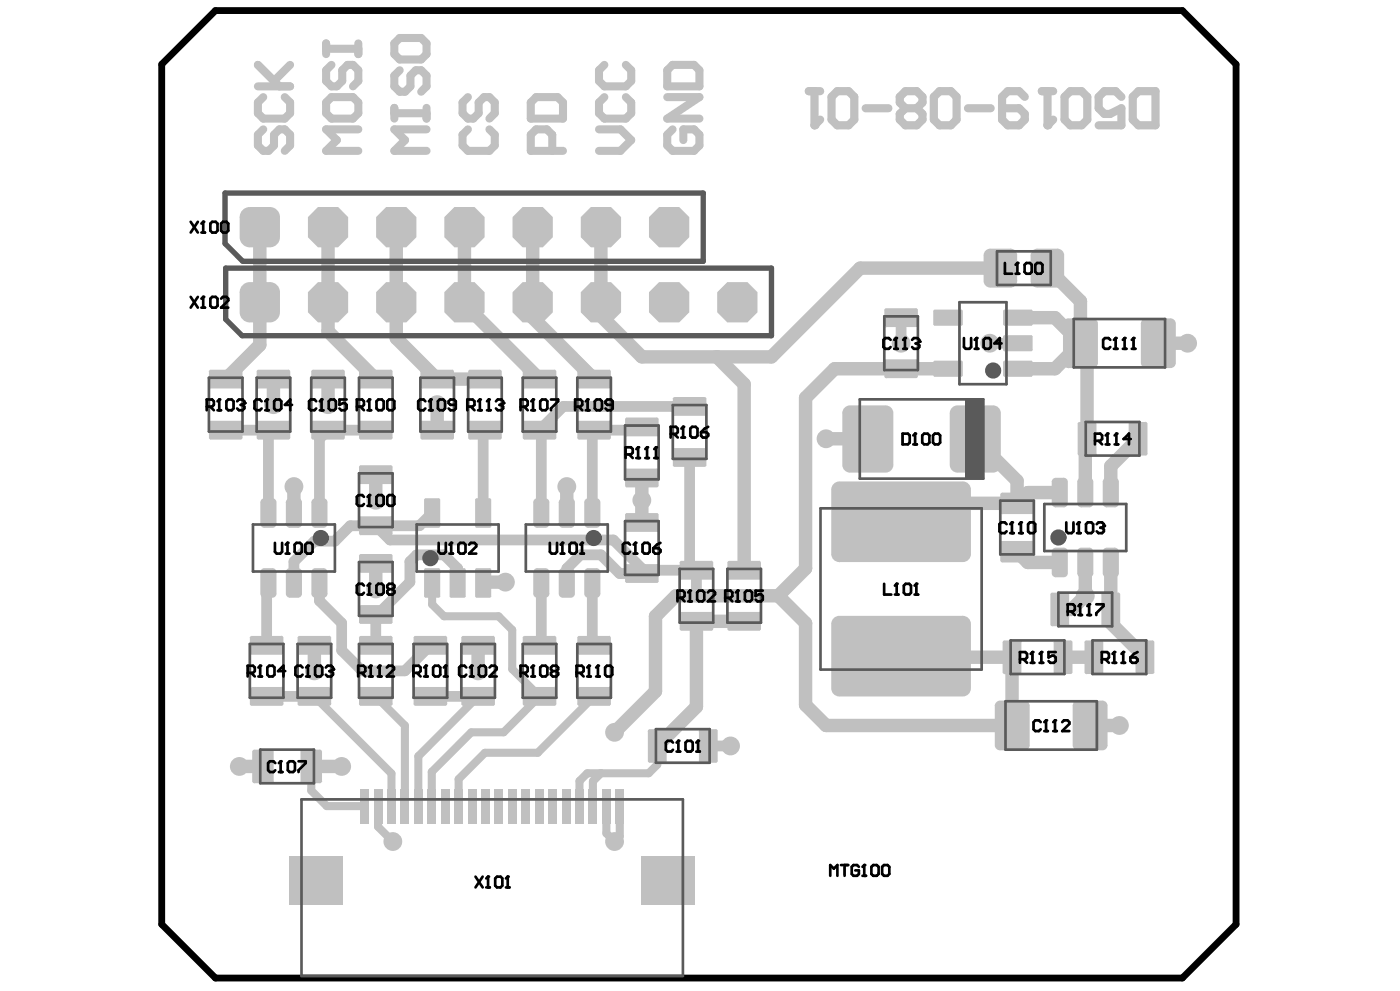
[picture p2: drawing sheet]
<svg xmlns="http://www.w3.org/2000/svg" width="420mm" height="297mm" viewBox="0 0 420 297" stroke-linecap="round" stroke-linejoin="round" font-family="sans-serif">
<path d="M64.6 3.2h289.9l16.2 16.1v257.7l-16.2 16.2h-289.9l-16.1-16.2v-257.7z" fill="none" stroke="#000" stroke-width="2"/>
<g fill="none" stroke="#c0c0c0" stroke-width="4">
<path d="M77.9 68.1v35.3l-10.2 10.2M98.4 68.1v31.2l14.3 14.3M118.8 68.1v33.3l12.3 12.2h14.3M139.3 68.1v23l22.5 22.5M159.7 68.1v27.1l18.4 18.4M180.2 68.1v26.6l12.3 12.3h38.8l26.6-26.6h42.1M305.2 95.2h11.1l9.7 9.7v26.6M314.1 80.4l9.9 9.9v12.6l-7.7 7.6h-11.1M82 113.6v7.7M98.4 113.6v7.7M215 107l8.2 8.2v55.7M250.3 110.5l-8.7 8.7v51.2l-8.2 8.2 8.2 8.2v24.5l6.1 6.2h55.8v-20.5"/>
<path d="M347.3 102.9h8.8M131.1 121.3v7.6M247.7 131.5l12.5 .1M292.4 131.6l12.6 12.5v6.8M88.1 145.8v8M112.7 142.3v7.6M170 145.8v8M192.5 143.3v13.3M112.7 168.9v7.6M151.6 174.5h-6.5l-.2 .2M94.3 193.4v7.7M143.4 193.4v7.7"/>
<path d="M71.8 229.7h7M93.3 229.7h9.2"/>
</g>
<path d="M270.2 95.2v7.7M192.5 128l-1 .9h-13.4M206.8 137.1v33.8M129.6 153.8l-3.8 3.8h-13.1" fill="none" stroke="#c0c0c0" stroke-width="3.2"/>
<path d="M93.3 229.7v7.3l4.7 4.6h11.3" fill="none" stroke="#c0c0c0" stroke-width="2.4"/>
<circle cx="98.4" cy="128.9" r="1.61" fill="#c0c0c0"/>
<path d="M112.7 128.9h-14.3l-2.6 2.6v22.3" fill="none" stroke="#c0c0c0" stroke-width="3.2"/>
<circle cx="82" cy="128.9" r="1.61" fill="#c0c0c0"/>
<path d="M67.7 128.9h14.3l-1.5 1.6v23.3M145.4 128.9l-.5 .6v24.3M178.1 128.9l-.5 .6v24.3M206.8 121.8h-37.9l-7.1 7.1 .5 .6v24.3M137.2 174.7v-4.3l-4.1-4.1h-8.1l-2.1 2v6.2l-9.7 9.7h-.5M192.5 171.9l.9-1h15.4v7.7M192.5 171.9v-1.5l-8.6-8.5h-67l-4.2-4.3h-7.7l-4.6 4.6h-6.1l-6.2 6.1v6.4M192.5 171.9h-6.7l-5.6-5.6h-6.1l-4.1 4.1v4.3M129 208.7h14.4" fill="none" stroke="#c0c0c0" stroke-width="3.2"/>
<path d="M129.6 174.7v6.5l3.5 3.5h16.4l4.1 4.1v11.8l8.2 8.1" fill="none" stroke="#c0c0c0" stroke-width="2.4"/>
<circle cx="80" cy="208.7" r="1.61" fill="#c0c0c0"/>
<path d="M162.3 178.8v14.1l-.5 .5M177.6 178.8v14.1l.5 .5M95.8 180.1l6.7 6.7v8.1l6.1 6.2h12.8l7.6-7.7M112.7 184.2v9.2M80 208.7h14.3" fill="none" stroke="#c0c0c0" stroke-width="3.2"/>
<path d="M94.3 208.7l23.1 23.2v9.7" fill="none" stroke="#c0c0c0" stroke-width="2.4"/>
<circle cx="129" cy="208.7" r="1.21" fill="#c0c0c0"/>
<path d="M296.8 102.9h8.4M80.5 174.7l-.5 .6v18.1M95.8 174.7v5.4M212.4 223.6h6.7" fill="none" stroke="#c0c0c0" stroke-width="3.2"/>
<g fill="none" stroke="#c0c0c0" stroke-width="2.4">
<path d="M77.3 19.4l6.5 6.5M87 19.4l-4.8 4.9M97.8 13v3.2M97.8 14.6h9.6M99.4 19.4l-1.6 1.7v3.2l1.6 1.6h1.6l1.6-1.6v-3.2l1.6-1.7h1.6l1.6 1.7v3.2l-1.6 1.6M107.4 13v3.2M118.2 13l1.7-1.6h6.4l1.6 1.6v3.2l-1.6 1.6h-6.4l-1.7-1.6zM181.2 19.4l-1.6 1.7v3.2l1.6 1.6h6.5l1.6-1.6v-3.2l-1.6-1.7M77.3 25.9h9.7M78.9 38.8l-1.6 1.6v3.2l1.6 1.6h1.7l1.6-1.6v-3.2l1.6-1.6h1.6l1.6 1.6v3.2l-1.6 1.6M78.9 29.1l-1.6 1.6v3.2l1.6 1.7h6.5l1.6-1.7v-3.2l-1.6-1.6M97.8 30.7l1.6-1.6h6.4l1.6 1.6v3.2l-1.6 1.7h-6.4l-1.6-1.7z"/>
<path d="M107.4 38.8h-9.6l3.2 3.2-3.2 3.2h9.6M118.2 32.3v3.3M118.2 33.9h9.7M119.9 21.1l-1.7 1.6v3.2l1.7 1.6h1.6l1.6-1.6v-3.2l1.6-1.6h1.6l1.6 1.6v3.2l-1.6 1.6M127.9 38.8h-9.7l3.3 3.2-3.3 3.2h9.7M127.9 32.3v3.3M140.3 38.8l-1.6 1.6v3.2l1.6 1.6h6.5l1.6-1.6v-3.2l-1.6-1.6M140.3 29.1l-1.6 1.6v3.2l1.6 1.7h1.6l1.6-1.7v-3.2l1.6-1.6h1.7l1.6 1.6v3.2l-1.6 1.7M159.2 30.7l1.6-1.6h6.4l1.6 1.6v4.9h-9.6zM179.6 38.8h6.5l3.2 3.2-3.2 3.2h-6.5M181.2 29.1l-1.6 1.6v3.2l1.6 1.7h6.5l1.6-1.7v-3.2l-1.6-1.6M200.1 21.1l1.6-1.7h6.4l1.6 1.7v4.8h-9.6z"/>
<path d="M200.1 29.1h9.6l-9.6 6.5h9.6M201.7 38.8l-1.6 1.6v3.2l1.6 1.6h6.4l1.6-1.6v-3.2l-1.6-1.6h-3.2v3.2M165.6 45.2v-4.8l-1.6-1.6h-3.2l-1.6 1.6v4.8h9.6M112.7 208.7l8.7 8.8v24.1M143.4 208.7l-18 18v14.9M161.8 208.7l-10.8 10.8h-9.7l-11.8 11.9v10.2M178.1 208.7l-16.9 16.9h-15.8l-7.9 7.9v8.1M180.2 231.8l-2.4 2.4v7.4M197.1 223.6v5.6l-2.6 2.6h-18.4l-2.3 2.3v7.5M113.4 241.6v6.2l4.4 4.4M181.8 241.6v8.2l2.5 2.4 1.5-1.5v-9.1"/>
</g>
<path d="M250.3 110.5h34M326 131.5l-.6 .6v15.5M341.3 131.5l-8.2 8.2v7.9M317.8 147.6h-9.6l-3.2 3.3h-29.3l-5.5 5.5M233.4 178.6h-30.7l-6.1 6.1v22.5l-12.3 12.3M305 165.4l3.2 3.2h9.6M325.4 168.6v10l-4.1 4.1h-3.5M333.1 168.6v18.2l10.2 10.2M223.2 186.2h-14.4v25.6l-11.7 11.8M270.2 196.7l.3 .3h33M318.8 197h9.2M326.9 217.5h8.8" fill="none" stroke="#c0c0c0" stroke-width="4"/>
<path d="M312.4 27.3h3.4M314.1 27.3v10.3M319.2 29l1.7-1.7h3.4l1.7 1.7v6.9l-1.7 1.7h-3.4l-1.7-1.7zM336.3 29l-1.7-1.7h-3.4l-1.8 1.7v3.4l1.8 1.8h1.7l3.4-1.8v5.2h-6.9M339.7 29l1.7-1.7h5.1v10.3h-5.1l-1.7-1.7z" fill="none" stroke="#c0c0c0" stroke-width="2.5"/>
<circle cx="314.1" cy="37.6" r="1.23" fill="#c0c0c0"/>
<path d="M242.5 27.3h3.4M244.2 27.3v10.3M249.4 29l1.7-1.7h3.4l1.7 1.7v6.9l-1.7 1.7h-3.4l-1.7-1.7zM259.6 32.4h6.8M271.5 32.4l-1.7-1.7v-1.7l1.7-1.7h3.4l1.7 1.7v1.7l-1.7 1.7M271.5 32.4l-1.7 1.8v1.7l1.7 1.7h3.4l1.7-1.7v-1.7l-1.7-1.8M271.5 32.4h3.4M280 29l1.7-1.7h3.4l1.7 1.7v6.9l-1.7 1.7h-3.4l-1.7-1.7zM290.2 32.4h6.9M307.3 29l-1.7-1.7h-3.4l-1.7 1.7v6.9l1.7 1.7h3.4l1.7-1.7v-1.7l-1.7-1.8h-5.1M315.8 35.9l-1.7 1.7" fill="none" stroke="#c0c0c0" stroke-width="2.5"/>
<circle cx="244.2" cy="37.6" r="1.23" fill="#c0c0c0"/>
<path d="M245.9 35.9l-1.7 1.7" fill="none" stroke="#c0c0c0" stroke-width="2.5"/>
<g fill="#c0c0c0">
<path d="M80.9 84.6v3zM80.9 84.6a3 3 0 0 1 3 3h-3z"/>
<path d="M71.9 87.6h3zM73 85.2l1.2-.6h.7v3h-3a3 3 0 0 1 1.1-2.4z"/>
<path d="M74.9 93.6v3zM71.9 93.6h3v3a3 3 0 0 1-3-3z"/>
<path d="M80.9 93.6h3zM80.9 93.6h3a3 3 0 0 1-3 3z"/>
<path d="M80.9 62.1v3zM80.9 62.1a3 3 0 0 1 3 3h-3z"/>
<path d="M71.9 65.1h3zM73 62.7l1.2-.6h.7v3h-3a3 3 0 0 1 1.1-2.4z"/>
<path d="M74.9 71.1v3zM71.9 71.1h3v3a3 3 0 0 1-3-3z"/>
<path d="M80.9 71.1h3zM80.9 71.1h3a3 3 0 0 1-3 3z"/>
<path d="M249.3 146.7h2.4zM250.2 144.8l1.5-.5v2.4h-2.4a2.41 2.41 0 0 1 .9-1.9z"/>
<path d="M251.7 166.1v2.4zM249.3 166.1h2.4v2.4a2.42 2.42 0 0 1-2.4-2.4z"/>
<path d="M288.7 166.1h2.4zM288.7 166.1h2.4a2.42 2.42 0 0 1-2.4 2.4z"/>
<path d="M288.7 144.3v2.4zM288.7 144.3a2.42 2.42 0 0 1 2.4 2.4h-2.4z"/>
<path d="M249.3 187h2.4zM250.2 185.1l1.5-.5v2.4h-2.4a2.41 2.41 0 0 1 .9-1.9z"/>
<path d="M251.7 206.3v2.5zM249.3 206.3h2.4v2.5a2.42 2.42 0 0 1-2.4-2.5z"/>
<path d="M288.7 206.3h2.4zM288.7 206.3h2.4a2.42 2.42 0 0 1-2.4 2.5z"/>
<path d="M288.7 184.6v2.4zM288.7 184.6a2.42 2.42 0 0 1 2.4 2.4h-2.4z"/>
<path d="M327.7 108.8h1.5zM327.7 108.8h1.5a1.57 1.57 0 0 1-1.5 1.5z"/>
<path d="M327.7 95.4v1.6zM327.7 95.4a1.57 1.57 0 0 1 1.5 1.6h-1.5z"/>
<path d="M318.7 97h1.6zM319.4 95.7l.9-.3v1.6h-1.6l.1-.5z"/>
<path d="M320.3 108.8v1.5zM318.7 108.8h1.6v1.5a1.57 1.57 0 0 1-1.6-1.5z"/>
<path d="M351 108.8h1.6zM351 108.8h1.6a1.57 1.57 0 0 1-1.6 1.5z"/>
<path d="M351 95.4v1.6zM351 95.4a1.57 1.57 0 0 1 1.6 1.6h-1.6z"/>
<path d="M342.1 97h1.6zM342.8 95.7l.9-.3v1.6h-1.6l.1-.5z"/>
<path d="M343.7 108.8v1.5zM342.1 108.8h1.6v1.5a1.57 1.57 0 0 1-1.6-1.5z"/>
<path d="M287.1 139.4v2.3zM284.8 139.4h2.3v2.3a2.3 2.3 0 0 1-2.3-2.3z"/>
<path d="M297.8 139.4h2.3zM297.8 139.4h2.3a2.3 2.3 0 0 1-2.3 2.3z"/>
<path d="M297.8 121.5v2.3zM297.8 121.5a2.3 2.3 0 0 1 2.3 2.3h-2.3z"/>
<path d="M284.8 123.8h2.3zM285.5 122.2l1-.6 .6-.1v2.3h-2.3l.1-.6z"/>
<path d="M254.9 139.4v2.3zM252.6 139.4h2.3v2.3a2.3 2.3 0 0 1-2.3-2.3z"/>
<path d="M265.6 139.4h2.3zM265.6 139.4h2.3a2.3 2.3 0 0 1-2.3 2.3z"/>
<path d="M265.6 121.5v2.3zM265.6 121.5a2.3 2.3 0 0 1 2.3 2.3h-2.3z"/>
<path d="M252.6 123.8h2.3zM253.3 122.2l1-.6 .6-.1v2.3h-2.3l.1-.6z"/>
<path d="M86.5 126.1v.6zM86.5 126.1l.5 .6h-.5z"/>
<path d="M77 126.7h.5zM77.2 126.2l.3-.1v.6h-.5z"/>
<path d="M77.5 131.2v.6zM77 131.2h.5v.6z"/>
<path d="M86.5 131.2h.5zM86.5 131.2h.5l-.2 .5-.3 .1z"/>
<path d="M72.1 126.1v.6zM72.1 126.1l.6 .6h-.6z"/>
<path d="M62.6 126.7h.6zM62.9 126.2l.3-.1v.6h-.6z"/>
<path d="M63.2 131.2v.6zM62.6 131.2h.6v.6z"/>
<path d="M72.1 131.2h.6zM72.1 131.2h.6l-.3 .5-.3 .1z"/>
<path d="M81.7 149.4v1.2zM81.7 149.4a1.21 1.21 0 0 1 1.2 1.2h-1.2z"/>
<path d="M78.1 150.6h1.2zM78.6 149.6l.7-.2v1.2h-1.2z"/>
<path d="M79.3 157v1.2zM78.1 157h1.2v1.2a1.21 1.21 0 0 1-1.2-1.2z"/>
<path d="M81.7 157h1.2zM81.7 157h1.2a1.21 1.21 0 0 1-1.2 1.2z"/>
<path d="M84.4 190.6v.6zM84.4 190.6l.6 .6h-.6z"/>
<path d="M74.9 191.2h.6zM75.2 190.7l.3-.1v.6h-.6z"/>
<path d="M75.5 195.7v.6zM74.9 195.7h.6v.6z"/>
<path d="M84.4 195.7h.6zM84.4 195.7h.6l-.3 .5-.3 .1z"/>
<path d="M81.7 170.3v1.2zM81.7 170.3a1.21 1.21 0 0 1 1.2 1.2h-1.2z"/>
<path d="M78.1 171.5h1.2zM78.6 170.5l.7-.2v1.2h-1.2z"/>
<path d="M79.3 178v1.2zM78.1 178h1.2v1.2a1.21 1.21 0 0 1-1.2-1.2z"/>
<path d="M81.7 178h1.2zM81.7 178h1.2a1.21 1.21 0 0 1-1.2 1.2z"/>
<path d="M97 149.4v1.2zM97 149.4a1.21 1.21 0 0 1 1.2 1.2h-1.2z"/>
<path d="M93.4 150.6h1.2zM93.9 149.6l.7-.2v1.2h-1.2z"/>
<path d="M94.6 157v1.2zM93.4 157h1.2v1.2a1.21 1.21 0 0 1-1.2-1.2z"/>
<path d="M97 157h1.2zM97 157h1.2a1.21 1.21 0 0 1-1.2 1.2z"/>
<path d="M182.6 126.1v.6zM182.6 126.1l.6 .6h-.6z"/>
<path d="M173.1 126.7h.6zM173.4 126.2l.3-.1v.6h-.6z"/>
<path d="M173.7 131.2v.6zM173.1 131.2h.6v.6z"/>
<path d="M182.6 131.2h.6zM182.6 131.2h.6l-.3 .5-.3 .1z"/>
<path d="M188 130.2v.6zM187.4 130.2h.6v.6z"/>
<path d="M196.9 130.2h.6zM196.9 130.2h.6l-.3 .5-.3 .1z"/>
<path d="M196.9 125.1v.6zM196.9 125.1l.6 .6h-.6z"/>
<path d="M187.4 125.7h.6zM187.7 125.2l.3-.1v.6h-.6z"/>
<path d="M147.8 190.6v.6zM147.8 190.6l.6 .6h-.6z"/>
<path d="M138.3 191.2h.6zM138.6 190.7l.3-.1v.6h-.6z"/>
<path d="M138.9 195.7v.6zM138.3 195.7h.6v.6z"/>
<path d="M147.8 195.7h.6zM147.8 195.7h.6l-.3 .5-.3 .1z"/>
<path d="M147.8 205.9v.6zM147.8 205.9l.6 .6h-.6z"/>
<path d="M138.3 206.5h.6zM138.6 206l.3-.1v.6h-.6z"/>
<path d="M138.9 211v.6zM138.3 211h.6v.6z"/>
<path d="M147.8 211h.6zM147.8 211h.6l-.3 .5-.3 .1z"/>
<path d="M98.7 190.6v.6zM98.7 190.6l.6 .6h-.6z"/>
<path d="M89.2 191.2h.6zM89.5 190.7l.3-.1v.6h-.6z"/>
<path d="M89.8 195.7v.6zM89.2 195.7h.6v.6z"/>
<path d="M98.7 195.7h.6zM98.7 195.7h.6l-.3 .5-.3 .1z"/>
<path d="M98.7 205.9v.6zM98.7 205.9l.6 .6h-.6z"/>
<path d="M89.2 206.5h.6zM89.5 206l.3-.1v.6h-.6z"/>
<path d="M89.8 211v.6zM89.2 211h.6v.6z"/>
<path d="M98.7 211h.6zM98.7 211h.6l-.3 .5-.3 .1z"/>
<path d="M86.5 110.8v.6zM86.5 110.8l.5 .6h-.5z"/>
<path d="M77 111.4h.5zM77.2 110.9l.3-.1v.6h-.5z"/>
<path d="M77.5 115.9v.6zM77 115.9h.5v.6z"/>
<path d="M86.5 115.9h.5zM86.5 115.9h.5l-.2 .5-.3 .1z"/>
<path d="M102.8 110.8v.6zM102.8 110.8l.6 .6h-.6z"/>
<path d="M93.3 111.4h.6zM93.6 110.9l.3-.1v.6h-.6z"/>
<path d="M93.9 115.9v.6zM93.3 115.9h.6v.6z"/>
<path d="M102.8 115.9h.6zM102.8 115.9h.6l-.3 .5-.3 .1z"/>
<path d="M102.8 126.1v.6zM102.8 126.1l.6 .6h-.6z"/>
<path d="M93.3 126.7h.6zM93.6 126.2l.3-.1v.6h-.6z"/>
<path d="M93.9 131.2v.6zM93.3 131.2h.6v.6z"/>
<path d="M102.8 131.2h.6zM102.8 131.2h.6l-.3 .5-.3 .1z"/>
<path d="M196.9 153.8v.5zM196.9 153.8l.6 .5h-.6z"/>
<path d="M187.4 154.3h.6zM187.7 153.9l.3-.1v.5h-.6z"/>
<path d="M188 158.9v.5zM187.4 158.9h.6v.5z"/>
<path d="M196.9 158.9h.6zM196.9 158.9h.6l-.3 .4-.3 .1z"/>
<path d="M196.9 169.1v.6zM196.9 169.1l.6 .6h-.6z"/>
<path d="M187.4 169.7h.6zM187.7 169.2l.3-.1v.6h-.6z"/>
<path d="M188 174.2v.5zM187.4 174.2h.6v.5z"/>
<path d="M196.9 174.2h.6zM196.9 174.2h.6l-.3 .5h-.3z"/>
<path d="M90.1 225.3h.7zM90.3 224.9l.5-.2v.6h-.7z"/>
<path d="M90.8 234.1v.7zM90.1 234.1h.7v.7l-.5-.2z"/>
<path d="M95.9 234.1h.7zM95.9 234.1h.7l-.4 .6-.3 .1z"/>
<path d="M95.9 224.7v.6zM95.9 224.7l.5 .2 .2 .4h-.7z"/>
<path d="M75.6 225.3h.7zM75.8 224.9l.5-.2v.6h-.7z"/>
<path d="M76.3 234.1v.7zM75.6 234.1h.7v.7l-.5-.2z"/>
<path d="M81.4 234.1h.7zM81.4 234.1h.7l-.4 .6-.3 .1z"/>
<path d="M81.4 224.7v.6zM81.4 224.7l.5 .2 .2 .4h-.7z"/>
<path d="M117.2 166.1v.5zM117.2 166.1l.5 .5h-.5z"/>
<path d="M107.7 166.6h.5zM107.9 166.1h.3v.5h-.6z"/>
<path d="M108.2 171.1v.6zM107.6 171.1h.6v.6z"/>
<path d="M117.2 171.1h.5zM117.2 171.1h.5l-.3 .5-.2 .1z"/>
<path d="M117.2 181.4v.5zM117.2 181.4l.5 .5h-.5z"/>
<path d="M107.7 181.9h.5zM107.9 181.4h.3v.5h-.6z"/>
<path d="M108.2 186.4v.6zM107.6 186.4h.6v.6z"/>
<path d="M117.2 186.4h.5zM117.2 186.4h.5l-.3 .5-.2 .1z"/>
<path d="M126.6 131.2v.6zM126.1 131.2h.5v.6z"/>
<path d="M135.6 131.2h.5zM135.6 131.2h.5l-.2 .5-.3 .1z"/>
<path d="M135.6 126.1v.6zM135.6 126.1l.5 .6h-.5z"/>
<path d="M126.1 126.7h.5zM126.3 126.2l.3-.1v.6h-.5z"/>
<path d="M126.6 115.9v.6zM126.1 115.9h.5v.6z"/>
<path d="M135.6 115.9h.5zM135.6 115.9h.5l-.2 .5-.3 .1z"/>
<path d="M135.6 110.8v.6zM135.6 110.8l.5 .6h-.5z"/>
<path d="M126.1 111.4h.5zM126.3 110.9l.3-.1v.6h-.5z"/>
<path d="M300.6 153.4v.7zM299.9 153.4h.7v.7l-.5-.2z"/>
<path d="M309.4 153.4h.6zM309.4 153.4h.6l-.4 .6-.2 .1z"/>
<path d="M309.4 147.6v.7zM309.4 147.6l.4 .2 .2 .5h-.6z"/>
<path d="M299.9 148.3h.7zM300.1 147.8l.5-.2v.7h-.7z"/>
<path d="M300.6 167.9v.7zM299.9 167.9h.7v.7l-.5-.2z"/>
<path d="M309.4 167.9h.6zM309.4 167.9h.6l-.4 .6-.2 .1z"/>
<path d="M309.4 162.1v.7zM309.4 162.1l.4 .2 .2 .5h-.6z"/>
<path d="M299.9 162.8h.7zM300.1 162.3l.5-.2v.7h-.7z"/>
<path d="M330.5 223.3h1.6zM330.5 223.3h1.6a1.57 1.57 0 0 1-1.6 1.6z"/>
<path d="M330.5 210v1.6zM330.5 210a1.57 1.57 0 0 1 1.6 1.6h-1.6z"/>
<path d="M321.7 211.6h1.5zM322.3 210.3l.9-.3v1.6h-1.5v-.5z"/>
<path d="M323.2 223.3v1.6zM321.7 223.3h1.5v1.6a1.57 1.57 0 0 1-1.5-1.6z"/>
<path d="M307.2 223.3h1.6zM307.2 223.3h1.6a1.57 1.57 0 0 1-1.6 1.6z"/>
<path d="M307.2 210v1.6zM307.2 210a1.57 1.57 0 0 1 1.6 1.6h-1.6z"/>
<path d="M298.3 211.6h1.6zM298.9 210.3l1-.3v1.6h-1.6l.1-.5z"/>
<path d="M299.9 223.3v1.6zM298.3 223.3h1.6v1.6a1.57 1.57 0 0 1-1.6-1.6z"/>
<path d="M274.7 107.7v.6zM274.7 107.7l.5 .6h-.5z"/>
<path d="M265.2 108.3h.5zM265.4 107.8l.3-.1v.6h-.5z"/>
<path d="M265.7 112.8v.5zM265.2 112.8h.5v.5z"/>
<path d="M274.7 112.8h.5zM274.7 112.8h.5l-.2 .5h-.3z"/>
<path d="M274.7 92.4v.6zM274.7 92.4l.5 .6h-.5z"/>
<path d="M265.2 93h.5zM265.4 92.5l.3-.1v.6h-.5z"/>
<path d="M265.7 97.5v.5zM265.2 97.5h.5v.5z"/>
<path d="M274.7 97.5h.5zM274.7 97.5h.5l-.2 .5h-.3z"/>
<path d="M199.3 228.1h.6zM199.3 228.1h.6l-.3 .4-.3 .1z"/>
<path d="M199.3 218.6v.5zM199.3 218.6l.6 .5h-.6z"/>
<path d="M194.3 219.1h.5zM194.5 218.6h.3v.5h-.5z"/>
<path d="M194.8 228.1v.5zM194.3 228.1h.5v.5z"/>
<path d="M214.6 228.1h.6zM214.6 228.1h.6l-.3 .4-.3 .1z"/>
<path d="M214.6 218.6v.5zM214.6 218.6l.6 .5h-.6z"/>
<path d="M209.6 219.1h.5zM209.9 218.6h.2v.5h-.5z"/>
<path d="M210.1 228.1v.5zM209.6 228.1h.5v.5z"/>
<path d="M72.1 110.8v.6zM72.1 110.8l.6 .6h-.6z"/>
<path d="M62.6 111.4h.6zM62.9 110.9l.3-.1v.6h-.6z"/>
<path d="M63.2 115.9v.6zM62.6 115.9h.6v.6z"/>
<path d="M72.1 115.9h.6zM72.1 115.9h.6l-.3 .5-.3 .1z"/>
<path d="M84.4 205.9v.6zM84.4 205.9l.6 .6h-.6z"/>
<path d="M74.9 206.5h.6zM75.2 206l.3-.1v.6h-.6z"/>
<path d="M75.5 211v.6zM74.9 211h.6v.6z"/>
<path d="M84.4 211h.6zM84.4 211h.6l-.3 .5-.3 .1z"/>
<path d="M211.3 134.3v.6zM211.3 134.3l.5 .6h-.5z"/>
<path d="M201.8 134.9h.5zM202 134.4l.3-.1v.6h-.5z"/>
<path d="M202.3 139.4v.5zM201.8 139.4h.5v.5z"/>
<path d="M211.3 139.4h.5zM211.3 139.4h.5l-.3 .5h-.2z"/>
<path d="M211.3 119v.6zM211.3 119l.5 .6h-.5z"/>
<path d="M201.8 119.6h.5zM202 119.1l.3-.1v.6h-.5z"/>
<path d="M202.3 124.1v.5zM201.8 124.1h.5v.5z"/>
<path d="M211.3 124.1h.5zM211.3 124.1h.5l-.3 .5h-.2z"/>
<path d="M166.3 126.1v.6zM166.3 126.1l.5 .6h-.5z"/>
<path d="M156.7 126.7h.6zM157 126.2l.3-.1v.6h-.6z"/>
<path d="M157.3 131.2v.6zM156.7 131.2h.6v.6z"/>
<path d="M166.3 131.2h.5zM166.3 131.2h.5l-.3 .5-.2 .1z"/>
<path d="M166.3 110.8v.6zM166.3 110.8l.5 .6h-.5z"/>
<path d="M156.7 111.4h.6zM157 110.9l.3-.1v.6h-.6z"/>
<path d="M157.3 115.9v.6zM156.7 115.9h.6v.6z"/>
<path d="M166.3 115.9h.5zM166.3 115.9h.5l-.3 .5-.2 .1z"/>
<path d="M166.3 205.9v.6zM166.3 205.9l.5 .6h-.5z"/>
<path d="M156.7 206.5h.6zM157 206l.3-.1v.6h-.6z"/>
<path d="M157.3 211v.6zM156.7 211h.6v.6z"/>
<path d="M166.3 211h.5zM166.3 211h.5l-.3 .5-.2 .1z"/>
<path d="M166.3 190.6v.6zM166.3 190.6l.5 .6h-.5z"/>
<path d="M156.7 191.2h.6zM157 190.7l.3-.1v.6h-.6z"/>
<path d="M157.3 195.7v.6zM156.7 195.7h.6v.6z"/>
<path d="M166.3 195.7h.5zM166.3 195.7h.5l-.3 .5-.2 .1z"/>
<path d="M182.6 110.8v.6zM182.6 110.8l.6 .6h-.6z"/>
<path d="M173.1 111.4h.6zM173.4 110.9l.3-.1v.6h-.6z"/>
<path d="M173.7 115.9v.6zM173.1 115.9h.6v.6z"/>
<path d="M182.6 115.9h.6zM182.6 115.9h.6l-.3 .5-.3 .1z"/>
<path d="M182.6 205.9v.6zM182.6 205.9l.6 .6h-.6z"/>
<path d="M173.1 206.5h.6zM173.4 206l.3-.1v.6h-.6z"/>
<path d="M173.7 211v.6zM173.1 211h.6v.6z"/>
<path d="M182.6 211h.6zM182.6 211h.6l-.3 .5-.3 .1z"/>
<path d="M182.6 190.6v.6zM182.6 190.6l.6 .6h-.6z"/>
<path d="M173.1 191.2h.6zM173.4 190.7l.3-.1v.6h-.6z"/>
<path d="M173.7 195.7v.6zM173.1 195.7h.6v.6z"/>
<path d="M182.6 195.7h.6zM182.6 195.7h.6l-.3 .5-.3 .1z"/>
<path d="M188 145.5v.6zM187.4 145.5h.6v.6z"/>
<path d="M196.9 145.5h.6zM196.9 145.5h.6l-.3 .5-.3 .1z"/>
<path d="M196.9 140.4v.6zM196.9 140.4l.6 .6h-.6z"/>
<path d="M187.4 141h.6zM187.7 140.5l.3-.1v.6h-.6z"/>
<path d="M117.2 205.9v.6zM117.2 205.9l.5 .6h-.5z"/>
<path d="M107.7 206.5h.5zM107.9 206l.3-.1v.6h-.6z"/>
<path d="M108.2 211v.6zM107.6 211h.6v.6z"/>
<path d="M117.2 211h.5zM117.2 211h.5l-.3 .5-.2 .1z"/>
<path d="M117.2 190.6v.6zM117.2 190.6l.5 .6h-.5z"/>
<path d="M107.7 191.2h.5zM107.9 190.7l.3-.1v.6h-.6z"/>
<path d="M108.2 195.7v.6zM107.6 195.7h.6v.6z"/>
<path d="M117.2 195.7h.5zM117.2 195.7h.5l-.3 .5-.2 .1z"/>
<path d="M149.9 126.1v.6zM149.9 126.1l.5 .6h-.5z"/>
<path d="M140.4 126.7h.5zM140.7 126.2l.2-.1v.6h-.5z"/>
<path d="M140.9 131.2v.6zM140.4 131.2h.5v.6z"/>
<path d="M149.9 131.2h.5zM149.9 131.2h.5l-.2 .5-.3 .1z"/>
<path d="M149.9 110.8v.6zM149.9 110.8l.5 .6h-.5z"/>
<path d="M140.4 111.4h.5zM140.7 110.9l.2-.1v.6h-.5z"/>
<path d="M140.9 115.9v.6zM140.4 115.9h.5v.6z"/>
<path d="M149.9 115.9h.5zM149.9 115.9h.5l-.2 .5-.3 .1z"/>
<path d="M213.3 168.1v.6zM213.3 168.1l.6 .6h-.6z"/>
<path d="M203.8 168.7h.6zM204.1 168.2l.3-.1v.6h-.6z"/>
<path d="M204.4 173.2v.5zM203.8 173.2h.6v.5z"/>
<path d="M213.3 173.2h.6zM213.3 173.2h.6l-.3 .5h-.3z"/>
<path d="M213.3 183.4v.6zM213.3 183.4l.6 .6h-.6z"/>
<path d="M203.8 184h.6zM204.1 183.5l.3-.1v.6h-.6z"/>
<path d="M204.4 188.5v.6zM203.8 188.5h.6v.6z"/>
<path d="M213.3 188.5h.6zM213.3 188.5h.6l-.3 .5-.3 .1z"/>
<path d="M338.4 127h.6zM338.7 126.6l.3-.1v.5h-.6z"/>
<path d="M339 136v.6zM338.4 136h.6v.6z"/>
<path d="M343.5 136h.6zM343.5 136h.6l-.3 .5-.3 .1z"/>
<path d="M343.5 126.5v.5zM343.5 126.5l.6 .5h-.6z"/>
<path d="M323.1 127h.6zM323.4 126.6l.3-.1v.5h-.6z"/>
<path d="M323.7 136v.6zM323.1 136h.6v.6z"/>
<path d="M328.2 136h.6zM328.2 136h.6l-.3 .5-.3 .1z"/>
<path d="M328.2 126.5v.5zM328.2 126.5l.6 .5h-.6z"/>
<path d="M305.7 201.5h.6zM305.7 201.5h.6l-.3 .5h-.3z"/>
<path d="M305.7 192v.5zM305.7 192l.6 .5h-.6z"/>
<path d="M300.6 192.5h.6zM300.9 192h.3v.5h-.6z"/>
<path d="M301.2 201.5v.5zM300.6 201.5h.6v.5z"/>
<path d="M321 201.5h.6zM321 201.5h.6l-.3 .5h-.3z"/>
<path d="M321 192v.5zM321 192l.6 .5h-.6z"/>
<path d="M315.9 192.5h.6zM316.2 192h.3v.5h-.6z"/>
<path d="M316.5 201.5v.5zM315.9 201.5h.6v.5z"/>
<path d="M330.3 201.5h.5zM330.3 201.5h.5l-.2 .5h-.3z"/>
<path d="M330.3 192v.5zM330.3 192l.5 .5h-.5z"/>
<path d="M325.2 192.5h.6zM325.5 192h.3v.5h-.6z"/>
<path d="M325.8 201.5v.5zM325.2 201.5h.6v.5z"/>
<path d="M345.6 201.5h.5zM345.6 201.5h.5l-.2 .5h-.3z"/>
<path d="M345.6 192v.5zM345.6 192l.5 .5h-.5z"/>
<path d="M340.5 192.5h.6zM340.8 192h.3v.5h-.6z"/>
<path d="M341.1 201.5v.5zM340.5 201.5h.6v.5z"/>
<path d="M330.3 178.2h.5zM330.5 177.7l.3-.1v.6h-.5z"/>
<path d="M330.8 187.1v.6zM330.3 187.1h.5v.6z"/>
<path d="M335.3 187.1h.6zM335.3 187.1h.6l-.3 .5-.3 .1z"/>
<path d="M335.3 177.6v.6zM335.3 177.6l.6 .6h-.6z"/>
<path d="M315 178.2h.5zM315.2 177.7l.3-.1v.6h-.5z"/>
<path d="M315.5 187.1v.6zM315 187.1h.5v.6z"/>
<path d="M320 187.1h.6zM320 187.1h.6l-.3 .5-.3 .1z"/>
<path d="M320 177.6v.6zM320 177.6l.6 .6h-.6z"/>
<path d="M227.6 168.1v.6zM227.6 168.1l.6 .6h-.6z"/>
<path d="M218.1 168.7h.6zM218.4 168.2l.3-.1v.6h-.6z"/>
<path d="M218.7 173.2v.5zM218.1 173.2h.6v.5z"/>
<path d="M227.6 173.2h.6zM227.6 173.2h.6l-.3 .5h-.3z"/>
<path d="M227.6 183.4v.6zM227.6 183.4l.6 .6h-.6z"/>
<path d="M218.1 184h.6zM218.4 183.5l.3-.1v.6h-.6z"/>
<path d="M218.7 188.5v.6zM218.1 188.5h.6v.6z"/>
<path d="M227.6 188.5h.6zM227.6 188.5h.6l-.3 .5-.3 .1z"/>
<path d="M163.5 170.3v1.2zM163.5 170.3a1.21 1.21 0 0 1 1.2 1.2h-1.2z"/>
<path d="M159.9 171.5h1.2zM160.4 170.5l.7-.2v1.2h-1.2z"/>
<path d="M161.1 178v1.2zM159.9 178h1.2v1.2a1.21 1.21 0 0 1-1.2-1.2z"/>
<path d="M163.5 178h1.2zM163.5 178h1.2a1.21 1.21 0 0 1-1.2 1.2z"/>
<path d="M135.3 178.7v.5zM134.8 178.7h.5v.5z"/>
<path d="M139.2 178.7h.4zM139.2 178.7h.4l-.2 .4-.2 .1z"/>
<path d="M139.2 170.3v.5zM139.2 170.3l.4 .5h-.4z"/>
<path d="M134.8 170.8h.5zM135.1 170.4l.2-.1v.5h-.5z"/>
<path d="M127.6 157.7v.5zM127.2 157.7h.4v.5z"/>
<path d="M131.5 157.7h.5zM131.5 157.7h.5l-.2 .4-.3 .1z"/>
<path d="M131.5 149.4v.4zM131.5 149.4l.5 .4h-.5z"/>
<path d="M127.2 149.8h.4zM127.4 149.4h.2v.4h-.4z"/>
<path d="M316.6 171.8v1.2zM315.4 171.8h1.2v1.2a1.21 1.21 0 0 1-1.2-1.2z"/>
<path d="M319 171.8h1.2zM319 171.8h1.2a1.21 1.21 0 0 1-1.2 1.2z"/>
<path d="M319 164.2v1.2zM319 164.2a1.21 1.21 0 0 1 1.2 1.2h-1.2z"/>
<path d="M315.4 165.4h1.2zM315.9 164.4l.7-.2v1.2h-1.2z"/>
<path d="M316.6 150.9v1.2zM315.4 150.9h1.2v1.2a1.21 1.21 0 0 1-1.2-1.2z"/>
<path d="M319 150.9h1.2zM319 150.9h1.2a1.21 1.21 0 0 1-1.2 1.2z"/>
<path d="M319 143.2v1.2zM319 143.2a1.21 1.21 0 0 1 1.2 1.2h-1.2z"/>
<path d="M315.4 144.4h1.2zM315.9 143.4l.7-.2v1.2h-1.2z"/>
<path d="M324.2 150.9v1.2zM323 150.9h1.2v1.2a1.21 1.21 0 0 1-1.2-1.2z"/>
<path d="M326.6 150.9h1.3zM326.6 150.9h1.3a1.21 1.21 0 0 1-1.3 1.2z"/>
<path d="M326.6 143.2v1.2zM326.6 143.2a1.21 1.21 0 0 1 1.3 1.2h-1.3z"/>
<path d="M323 144.4h1.2zM323.5 143.4l.7-.2v1.2h-1.2z"/>
<path d="M309 76.5h2.1zM309.6 75.1l1.5-.6v2h-2.1z"/>
<path d="M311.1 84.2v2zM309 84.2h2.1v2a2.01 2.01 0 0 1-2.1-2z"/>
<path d="M317.1 84.2h2zM317.1 84.2h2a2.01 2.01 0 0 1-2 2z"/>
<path d="M317.1 74.5v2zM317.1 74.5a2.01 2.01 0 0 1 2 2h-2z"/>
<path d="M309.2 97.2h.5zM309.2 97.2h.5l-.3 .4h-.2z"/>
<path d="M309.2 92.8v.5zM309.2 92.8l.5 .5h-.5z"/>
<path d="M300.8 93.3h.5zM301 92.9l.3-.1v.5h-.5z"/>
<path d="M301.3 97.2v.4zM300.8 97.2h.5v.4z"/>
<path d="M309.2 112.5h.5zM309.2 112.5h.5l-.3 .4h-.2z"/>
<path d="M309.2 108.1v.5zM309.2 108.1l.5 .5h-.5z"/>
<path d="M300.8 108.6h.5zM301 108.2l.3-.1v.5h-.5z"/>
<path d="M301.3 112.5v.4zM300.8 112.5h.5v.4z"/>
<path d="M143 157.7v.5zM142.5 157.7h.5v.5z"/>
<path d="M146.8 157.7h.5zM146.8 157.7h.5l-.2 .4-.3 .1z"/>
<path d="M146.8 149.4v.4zM146.8 149.4l.5 .4h-.5z"/>
<path d="M142.5 149.8h.5zM142.7 149.4h.3v.4h-.5z"/>
<path d="M331.9 150.9v1.2zM330.7 150.9h1.2v1.2a1.21 1.21 0 0 1-1.2-1.2z"/>
<path d="M334.3 150.9h1.2zM334.3 150.9h1.2a1.21 1.21 0 0 1-1.2 1.2z"/>
<path d="M334.3 143.2v1.2zM334.3 143.2a1.21 1.21 0 0 1 1.2 1.2h-1.2z"/>
<path d="M330.7 144.4h1.2zM331.2 143.4l.7-.2v1.2h-1.2z"/>
<path d="M331.9 171.8v1.2zM330.7 171.8h1.2v1.2a1.21 1.21 0 0 1-1.2-1.2z"/>
<path d="M334.3 171.8h1.2zM334.3 171.8h1.2a1.21 1.21 0 0 1-1.2 1.2z"/>
<path d="M334.3 164.2v1.2zM334.3 164.2a1.21 1.21 0 0 1 1.2 1.2h-1.2z"/>
<path d="M330.7 165.4h1.2zM331.2 164.4l.7-.2v1.2h-1.2z"/>
<path d="M117.2 126.1v.6zM117.2 126.1l.5 .6h-.5z"/>
<path d="M107.7 126.7h.5zM107.9 126.2l.3-.1v.6h-.6z"/>
<path d="M108.2 131.2v.6zM107.6 131.2h.6v.6z"/>
<path d="M117.2 131.2h.5zM117.2 131.2h.5l-.3 .5-.2 .1z"/>
<path d="M178.8 149.4v1.2zM178.8 149.4a1.21 1.21 0 0 1 1.2 1.2h-1.2z"/>
<path d="M175.2 150.6h1.2zM175.7 149.6l.7-.2v1.2h-1.2z"/>
<path d="M176.4 157v1.2zM175.2 157h1.2v1.2a1.21 1.21 0 0 1-1.2-1.2z"/>
<path d="M178.8 157h1.2zM178.8 157h1.2a1.21 1.21 0 0 1-1.2 1.2z"/>
<path d="M178.8 170.3v1.2zM178.8 170.3a1.21 1.21 0 0 1 1.2 1.2h-1.2z"/>
<path d="M175.2 171.5h1.2zM175.7 170.5l.7-.2v1.2h-1.2z"/>
<path d="M176.4 178v1.2zM175.2 178h1.2v1.2a1.21 1.21 0 0 1-1.2-1.2z"/>
<path d="M178.8 178h1.2zM178.8 178h1.2a1.21 1.21 0 0 1-1.2 1.2z"/>
<path d="M288.2 112.5h.5zM288.2 112.5h.5l-.2 .4h-.3z"/>
<path d="M288.2 108.1v.5zM288.2 108.1l.5 .5h-.5z"/>
<path d="M279.9 108.6h.4zM280.1 108.2l.2-.1v.5h-.4z"/>
<path d="M280.3 112.5v.4zM279.9 112.5h.4v.4z"/>
<path d="M288.2 97.2h.5zM288.2 97.2h.5l-.2 .4h-.3z"/>
<path d="M288.2 92.8v.5zM288.2 92.8l.5 .5h-.5z"/>
<path d="M279.9 93.3h.4zM280.1 92.9l.2-.1v.5h-.4z"/>
<path d="M280.3 97.2v.4zM279.9 97.2h.4v.4z"/>
<path d="M309.2 104.8h.5zM309.2 104.8h.5l-.3 .4-.2 .1z"/>
<path d="M309.2 100.5v.4zM309.2 100.5l.5 .4h-.5z"/>
<path d="M300.8 100.9h.5zM301 100.5h.3v.4h-.5z"/>
<path d="M301.3 104.8v.5zM300.8 104.8h.5v.5z"/>
<path d="M294.9 76.5h2.1zM295.5 75.1l1.5-.6v2h-2.1z"/>
<path d="M297 84.2v2zM294.9 84.2h2.1v2a2.01 2.01 0 0 1-2.1-2z"/>
<path d="M303 84.2h2zM303 84.2h2a2.01 2.01 0 0 1-2 2z"/>
<path d="M303 74.5v2zM303 74.5a2.01 2.01 0 0 1 2 2h-2z"/>
<path d="M97 170.3v1.2zM97 170.3a1.21 1.21 0 0 1 1.2 1.2h-1.2z"/>
<path d="M93.4 171.5h1.2zM93.9 170.5l.7-.2v1.2h-1.2z"/>
<path d="M94.6 178v1.2zM93.4 178h1.2v1.2a1.21 1.21 0 0 1-1.2-1.2z"/>
<path d="M97 178h1.2zM97 178h1.2a1.21 1.21 0 0 1-1.2 1.2z"/>
<path d="M89.3 170.3v1.2zM89.3 170.3a1.21 1.21 0 0 1 1.3 1.2h-1.3z"/>
<path d="M85.7 171.5h1.2zM86.2 170.5l.7-.2v1.2h-1.2z"/>
<path d="M86.9 178v1.2zM85.7 178h1.2v1.2a1.21 1.21 0 0 1-1.2-1.2z"/>
<path d="M89.3 178h1.3zM89.3 178h1.3a1.21 1.21 0 0 1-1.3 1.2z"/>
<path d="M89.3 149.4v1.2zM89.3 149.4a1.21 1.21 0 0 1 1.3 1.2h-1.3z"/>
<path d="M85.7 150.6h1.2zM86.2 149.6l.7-.2v1.2h-1.2z"/>
<path d="M86.9 157v1.2zM85.7 157h1.2v1.2a1.21 1.21 0 0 1-1.2-1.2z"/>
<path d="M89.3 157h1.3zM89.3 157h1.3a1.21 1.21 0 0 1-1.3 1.2z"/>
<path d="M324.2 171.8v1.2zM323 171.8h1.2v1.2a1.21 1.21 0 0 1-1.2-1.2z"/>
<path d="M326.6 171.8h1.3zM326.6 171.8h1.3a1.21 1.21 0 0 1-1.3 1.2z"/>
<path d="M326.6 164.2v1.2zM326.6 164.2a1.21 1.21 0 0 1 1.3 1.2h-1.3z"/>
<path d="M323 165.4h1.2zM323.5 164.4l.7-.2v1.2h-1.2z"/>
<path d="M143 178.7v.5zM142.5 178.7h.5v.5z"/>
<path d="M146.8 178.7h.5zM146.8 178.7h.5l-.2 .4-.3 .1z"/>
<path d="M146.8 170.3v.5zM146.8 170.3l.5 .5h-.5z"/>
<path d="M142.5 170.8h.5zM142.7 170.4l.3-.1v.5h-.5z"/>
<path d="M127.6 178.7v.5zM127.2 178.7h.4v.5z"/>
<path d="M131.5 178.7h.5zM131.5 178.7h.5l-.2 .4-.3 .1z"/>
<path d="M131.5 170.3v.5zM131.5 170.3l.5 .5h-.5z"/>
<path d="M127.2 170.8h.4zM127.4 170.4l.2-.1v.5h-.4z"/>
<path d="M171.2 170.3v1.2zM171.2 170.3a1.21 1.21 0 0 1 1.2 1.2h-1.2z"/>
<path d="M167.5 171.5h1.3zM168 170.5l.8-.2v1.2h-1.3z"/>
<path d="M168.8 178v1.2zM167.5 178h1.3v1.2a1.21 1.21 0 0 1-1.3-1.2z"/>
<path d="M171.2 178h1.2zM171.2 178h1.2a1.21 1.21 0 0 1-1.2 1.2z"/>
<path d="M163.5 149.4v1.2zM163.5 149.4a1.21 1.21 0 0 1 1.2 1.2h-1.2z"/>
<path d="M159.9 150.6h1.2zM160.4 149.6l.7-.2v1.2h-1.2z"/>
<path d="M161.1 157v1.2zM159.9 157h1.2v1.2a1.21 1.21 0 0 1-1.2-1.2z"/>
<path d="M163.5 157h1.2zM163.5 157h1.2a1.21 1.21 0 0 1-1.2 1.2z"/>
<path d="M171.2 149.4v1.2zM171.2 149.4a1.21 1.21 0 0 1 1.2 1.2h-1.2z"/>
<path d="M167.5 150.6h1.3zM168 149.6l.8-.2v1.2h-1.3z"/>
<path d="M168.8 157v1.2zM167.5 157h1.3v1.2a1.21 1.21 0 0 1-1.3-1.2z"/>
<path d="M171.2 157h1.2zM171.2 157h1.2a1.21 1.21 0 0 1-1.2 1.2z"/>
<path d="M133.5 190.6v.6zM133.5 190.6l.6 .6h-.6z"/>
<path d="M124 191.2h.6zM124.3 190.7l.3-.1v.6h-.6z"/>
<path d="M124.6 195.7v.6zM124 195.7h.6v.6z"/>
<path d="M133.5 195.7h.6zM133.5 195.7h.6l-.3 .5-.3 .1z"/>
<path d="M133.5 205.9v.6zM133.5 205.9l.6 .6h-.6z"/>
<path d="M124 206.5h.6zM124.3 206l.3-.1v.6h-.6z"/>
<path d="M124.6 211v.6zM124 211h.6v.6z"/>
<path d="M133.5 211h.6zM133.5 211h.6l-.3 .5-.3 .1z"/>
<path d="M117.2 110.8v.6zM117.2 110.8l.5 .6h-.5z"/>
<path d="M107.7 111.4h.5zM107.9 110.9l.3-.1v.6h-.6z"/>
<path d="M108.2 115.9v.6zM107.6 115.9h.6v.6z"/>
<path d="M117.2 115.9h.5zM117.2 115.9h.5l-.3 .5-.2 .1z"/>
<path d="M117.2 154.8v.5zM117.2 154.8l.5 .5h-.5z"/>
<path d="M107.7 155.3h.5zM107.9 154.8h.3v.5h-.6z"/>
<path d="M108.2 159.8v.6zM107.6 159.8h.6v.6z"/>
<path d="M117.2 159.8h.5zM117.2 159.8h.5l-.3 .5-.2 .1z"/>
<path d="M117.2 139.5v.5zM117.2 139.5l.5 .5h-.5z"/>
<path d="M107.7 140h.5zM107.9 139.5h.3v.5h-.6z"/>
<path d="M108.2 144.5v.6zM107.6 144.5h.6v.6z"/>
<path d="M117.2 144.5h.5zM117.2 144.5h.5l-.3 .5-.2 .1z"/>
<circle cx="112.7" cy="149.9" r="2.82"/>
<circle cx="102.5" cy="229.7" r="2.82"/>
<circle cx="192.5" cy="149.9" r="2.82"/>
<circle cx="88.1" cy="145.8" r="2.82"/>
<circle cx="270.2" cy="102.9" r="2.82"/>
<circle cx="356.1" cy="102.9" r="2.82"/>
<circle cx="247.7" cy="131.5" r="2.82"/>
<circle cx="296.8" cy="102.9" r="2.82"/>
<circle cx="184.3" cy="219.5" r="2.82"/>
<circle cx="219.1" cy="223.6" r="2.82"/>
<circle cx="112.7" cy="176.5" r="2.82"/>
<circle cx="170" cy="145.8" r="2.82"/>
<circle cx="131.1" cy="121.3" r="2.82"/>
<circle cx="71.8" cy="229.7" r="2.82"/>
<circle cx="94.3" cy="201.1" r="2.82"/>
<circle cx="82" cy="121.3" r="2.82"/>
<circle cx="98.4" cy="121.3" r="2.82"/>
<circle cx="335.7" cy="217.5" r="2.82"/>
<circle cx="151.6" cy="174.5" r="2.82"/>
<circle cx="325.4" cy="178.6" r="2.82"/>
<circle cx="143.4" cy="201.1" r="2.82"/>
<circle cx="117.8" cy="252.2" r="2.82"/>
<circle cx="184.3" cy="252.2" r="2.82"/>
</g>
<g fill="#c0c0c0">
<path d="M74.9 84.6h6l3 3v6l-3 3h-6l-3-3v-6z" fill-rule="evenodd"/>
<path d="M74.9 62.1h6l3 3v6l-3 3h-6l-3-3v-6z" fill-rule="evenodd"/>
<path d="M95.3 84.6h6.1l3 3v6l-3 3h-6.1l-3-3v-6z" fill-rule="evenodd"/>
<path d="M95.3 62.1h6.1l3 3v6l-3 3h-6.1l-3-3v-6z" fill-rule="evenodd"/>
<path d="M115.8 84.6h6l3.1 3v6l-3.1 3h-6l-3-3v-6z" fill-rule="evenodd"/>
<path d="M115.8 62.1h6l3.1 3v6l-3.1 3h-6l-3-3v-6z" fill-rule="evenodd"/>
<path d="M136.3 84.6h6l3 3v6l-3 3h-6l-3.1-3v-6z" fill-rule="evenodd"/>
<path d="M156.7 84.6h6.1l3 3v6l-3 3h-6.1l-3-3v-6z" fill-rule="evenodd"/>
<path d="M177.2 84.6h6l3 3v6l-3 3h-6l-3-3v-6z" fill-rule="evenodd"/>
<path d="M197.6 84.6h6.1l3 3v6l-3 3h-6.1l-3-3v-6z" fill-rule="evenodd"/>
<path d="M218.1 84.6h6l3 3v6l-3 3h-6l-3-3v-6z" fill-rule="evenodd"/>
<path d="M136.3 62.1h6l3 3v6l-3 3h-6l-3.1-3v-6z" fill-rule="evenodd"/>
<path d="M156.7 62.1h6.1l3 3v6l-3 3h-6.1l-3-3v-6z" fill-rule="evenodd"/>
<path d="M177.2 62.1h6l3 3v6l-3 3h-6l-3-3v-6z" fill-rule="evenodd"/>
<path d="M197.6 62.1h6.1l3 3v6l-3 3h-6.1l-3-3v-6z" fill-rule="evenodd"/>
<path d="M251.7 144.3h37l2.4 2.4v19.4l-2.4 2.4h-37l-2.4-2.4v-19.4z" fill-rule="evenodd"/>
<path d="M251.7 184.6h37l2.4 2.4v19.3l-2.4 2.5h-37l-2.4-2.5v-19.3z" fill-rule="evenodd"/>
<path d="M320.3 95.4h7.4l1.5 1.6v11.8l-1.5 1.5h-7.4l-1.6-1.5v-11.8z" fill-rule="evenodd"/>
<path d="M343.7 95.4h7.3l1.6 1.6v11.8l-1.6 1.5h-7.3l-1.6-1.5v-11.8z" fill-rule="evenodd"/>
<path d="M287.1 121.5h10.7l2.3 2.3v15.6l-2.3 2.3h-10.7l-2.3-2.3v-15.6z" fill-rule="evenodd"/>
<path d="M254.9 121.5h10.7l2.3 2.3v15.6l-2.3 2.3h-10.7l-2.3-2.3v-15.6z" fill-rule="evenodd"/>
<path d="M77.5 126.1h9l.5 .6v4.5l-.5 .6h-9l-.5-.6v-4.5z" fill-rule="evenodd"/>
<path d="M63.2 126.1h8.9l.6 .6v4.5l-.6 .6h-8.9l-.6-.6v-4.5z" fill-rule="evenodd"/>
<path d="M79.3 149.4h2.4l1.2 1.2v6.4l-1.2 1.2h-2.4l-1.2-1.2v-6.4z" fill-rule="evenodd"/>
<path d="M75.5 190.6h8.9l.6 .6v4.5l-.6 .6h-8.9l-.6-.6v-4.5z" fill-rule="evenodd"/>
<path d="M78.1 171.5l1.2-1.2h2.4l1.2 1.2v6.5l-1.2 1.2h-2.4l-1.2-1.2z" fill-rule="evenodd"/>
<path d="M94.6 149.4h2.4l1.2 1.2v6.4l-1.2 1.2h-2.4l-1.2-1.2v-6.4z" fill-rule="evenodd"/>
<path d="M173.7 126.1h8.9l.6 .6v4.5l-.6 .6h-8.9l-.6-.6v-4.5z" fill-rule="evenodd"/>
<path d="M188 125.1h8.9l.6 .6v4.5l-.6 .6h-8.9l-.6-.6v-4.5z" fill-rule="evenodd"/>
<path d="M138.9 190.6h8.9l.6 .6v4.5l-.6 .6h-8.9l-.6-.6v-4.5z" fill-rule="evenodd"/>
<path d="M138.9 205.9h8.9l.6 .6v4.5l-.6 .6h-8.9l-.6-.6v-4.5z" fill-rule="evenodd"/>
<path d="M89.8 190.6h8.9l.6 .6v4.5l-.6 .6h-8.9l-.6-.6v-4.5z" fill-rule="evenodd"/>
<path d="M89.8 205.9h8.9l.6 .6v4.5l-.6 .6h-8.9l-.6-.6v-4.5z" fill-rule="evenodd"/>
<path d="M77.5 110.8h9l.5 .6v4.5l-.5 .6h-9l-.5-.6v-4.5z" fill-rule="evenodd"/>
<path d="M93.9 110.8h8.9l.6 .6v4.5l-.6 .6h-8.9l-.6-.6v-4.5z" fill-rule="evenodd"/>
<path d="M93.9 126.1h8.9l.6 .6v4.5l-.6 .6h-8.9l-.6-.6v-4.5z" fill-rule="evenodd"/>
<path d="M188 153.8h8.9l.6 .5v4.6l-.6 .5h-8.9l-.6-.5v-4.6z" fill-rule="evenodd"/>
<path d="M188 169.1h8.9l.6 .6v4.5l-.6 .5h-8.9l-.6-.5v-4.5z" fill-rule="evenodd"/>
<path d="M90.8 224.7h5.1l.7 .6v8.8l-.7 .7h-5.1l-.7-.7v-8.8z" fill-rule="evenodd"/>
<path d="M76.3 224.7h5.1l.7 .6v8.8l-.7 .7h-5.1l-.7-.7v-8.8z" fill-rule="evenodd"/>
<path d="M108.2 166.1h9l.5 .5v4.5l-.5 .6h-9l-.5-.6v-4.5z" fill-rule="evenodd"/>
<path d="M108.2 181.4h9l.5 .5v4.5l-.5 .6h-9l-.5-.6v-4.5z" fill-rule="evenodd"/>
<path d="M126.6 126.1h9l.5 .6v4.5l-.5 .6h-9l-.5-.6v-4.5z" fill-rule="evenodd"/>
<path d="M126.6 110.8h9l.5 .6v4.5l-.5 .6h-9l-.5-.6v-4.5z" fill-rule="evenodd"/>
<path d="M300.6 147.6h8.8l.6 .7v5.1l-.6 .7h-8.8l-.7-.7v-5.1z" fill-rule="evenodd"/>
<path d="M300.6 162.1h8.8l.6 .7v5.1l-.6 .7h-8.8l-.7-.7v-5.1z" fill-rule="evenodd"/>
<path d="M323.2 210h7.3l1.6 1.6v11.7l-1.6 1.6h-7.3l-1.5-1.6v-11.7z" fill-rule="evenodd"/>
<path d="M299.9 210h7.3l1.6 1.6v11.7l-1.6 1.6h-7.3l-1.6-1.6v-11.7z" fill-rule="evenodd"/>
<path d="M265.7 107.7h9l.5 .6v4.5l-.5 .5h-9l-.5-.5v-4.5z" fill-rule="evenodd"/>
<path d="M265.7 92.4h9l.5 .6v4.5l-.5 .5h-9l-.5-.5v-4.5z" fill-rule="evenodd"/>
<path d="M194.8 218.6h4.5l.6 .5v9l-.6 .5h-4.5l-.5-.5v-9z" fill-rule="evenodd"/>
<path d="M210.1 218.6h4.5l.6 .5v9l-.6 .5h-4.5l-.5-.5v-9z" fill-rule="evenodd"/>
<path d="M63.2 110.8h8.9l.6 .6v4.5l-.6 .6h-8.9l-.6-.6v-4.5z" fill-rule="evenodd"/>
<path d="M75.5 205.9h8.9l.6 .6v4.5l-.6 .6h-8.9l-.6-.6v-4.5z" fill-rule="evenodd"/>
<path d="M202.3 134.3h9l.5 .6v4.5l-.5 .5h-9l-.5-.5v-4.5z" fill-rule="evenodd"/>
<path d="M202.3 119h9l.5 .6v4.5l-.5 .5h-9l-.5-.5v-4.5z" fill-rule="evenodd"/>
<path d="M157.3 126.1h9l.5 .6v4.5l-.5 .6h-9l-.6-.6v-4.5z" fill-rule="evenodd"/>
<path d="M157.3 110.8h9l.5 .6v4.5l-.5 .6h-9l-.6-.6v-4.5z" fill-rule="evenodd"/>
<path d="M157.3 205.9h9l.5 .6v4.5l-.5 .6h-9l-.6-.6v-4.5z" fill-rule="evenodd"/>
<path d="M157.3 190.6h9l.5 .6v4.5l-.5 .6h-9l-.6-.6v-4.5z" fill-rule="evenodd"/>
<path d="M173.7 110.8h8.9l.6 .6v4.5l-.6 .6h-8.9l-.6-.6v-4.5z" fill-rule="evenodd"/>
<path d="M173.7 205.9h8.9l.6 .6v4.5l-.6 .6h-8.9l-.6-.6v-4.5z" fill-rule="evenodd"/>
<path d="M173.7 190.6h8.9l.6 .6v4.5l-.6 .6h-8.9l-.6-.6v-4.5z" fill-rule="evenodd"/>
<path d="M188 140.4h8.9l.6 .6v4.5l-.6 .6h-8.9l-.6-.6v-4.5z" fill-rule="evenodd"/>
<path d="M108.2 205.9h9l.5 .6v4.5l-.5 .6h-9l-.5-.6v-4.5z" fill-rule="evenodd"/>
<path d="M108.2 190.6h9l.5 .6v4.5l-.5 .6h-9l-.5-.6v-4.5z" fill-rule="evenodd"/>
<path d="M140.9 126.1h9l.5 .6v4.5l-.5 .6h-9l-.5-.6v-4.5z" fill-rule="evenodd"/>
<path d="M140.9 110.8h9l.5 .6v4.5l-.5 .6h-9l-.5-.6v-4.5z" fill-rule="evenodd"/>
<path d="M204.4 168.1h8.9l.6 .6v4.5l-.6 .5h-8.9l-.6-.5v-4.5z" fill-rule="evenodd"/>
<path d="M204.4 183.4h8.9l.6 .6v4.5l-.6 .6h-8.9l-.6-.6v-4.5z" fill-rule="evenodd"/>
<path d="M339 126.5h4.5l.6 .5v9l-.6 .6h-4.5l-.6-.6v-9z" fill-rule="evenodd"/>
<path d="M323.7 126.5h4.5l.6 .5v9l-.6 .6h-4.5l-.6-.6v-9z" fill-rule="evenodd"/>
<path d="M301.2 192h4.5l.6 .5v9l-.6 .5h-4.5l-.6-.5v-9z" fill-rule="evenodd"/>
<path d="M316.5 192h4.5l.6 .5v9l-.6 .5h-4.5l-.6-.5v-9z" fill-rule="evenodd"/>
<path d="M325.8 192h4.5l.5 .5v9l-.5 .5h-4.5l-.6-.5v-9z" fill-rule="evenodd"/>
<path d="M341.1 192h4.5l.5 .5v9l-.5 .5h-4.5l-.6-.5v-9z" fill-rule="evenodd"/>
<path d="M330.8 177.6h4.5l.6 .6v8.9l-.6 .6h-4.5l-.5-.6v-8.9z" fill-rule="evenodd"/>
<path d="M315.5 177.6h4.5l.6 .6v8.9l-.6 .6h-4.5l-.5-.6v-8.9z" fill-rule="evenodd"/>
<path d="M218.7 168.1h8.9l.6 .6v4.5l-.6 .5h-8.9l-.6-.5v-4.5z" fill-rule="evenodd"/>
<path d="M218.7 183.4h8.9l.6 .6v4.5l-.6 .6h-8.9l-.6-.6v-4.5z" fill-rule="evenodd"/>
<path d="M159.9 171.5l1.2-1.2h2.4l1.2 1.2v6.5l-1.2 1.2h-2.4l-1.2-1.2z" fill-rule="evenodd"/>
<path d="M135.3 170.3h3.9l.4 .5v7.9l-.4 .5h-3.9l-.5-.5v-7.9z" fill-rule="evenodd"/>
<path d="M127.6 149.4h3.9l.5 .4v7.9l-.5 .5h-3.9l-.4-.5v-7.9z" fill-rule="evenodd"/>
<path d="M315.4 165.4l1.2-1.2h2.4l1.2 1.2v6.4l-1.2 1.2h-2.4l-1.2-1.2z" fill-rule="evenodd"/>
<path d="M316.6 143.2h2.4l1.2 1.2v6.5l-1.2 1.2h-2.4l-1.2-1.2v-6.5z" fill-rule="evenodd"/>
<path d="M324.2 143.2h2.4l1.3 1.2v6.5l-1.3 1.2h-2.4l-1.2-1.2v-6.5z" fill-rule="evenodd"/>
<path d="M311.1 74.5h6l2 2v7.7l-2 2h-6l-2.1-2v-7.7z" fill-rule="evenodd"/>
<path d="M301.3 92.8h7.9l.5 .5v3.9l-.5 .4h-7.9l-.5-.4v-3.9z" fill-rule="evenodd"/>
<path d="M301.3 108.1h7.9l.5 .5v3.9l-.5 .4h-7.9l-.5-.4v-3.9z" fill-rule="evenodd"/>
<path d="M176.6 236.4h2.4v10.5h-2.4z" fill-rule="evenodd"/>
<path d="M172.6 236.4h2.4v10.5h-2.4z" fill-rule="evenodd"/>
<path d="M143 149.4h3.8l.5 .4v7.9l-.5 .5h-3.8l-.5-.5v-7.9z" fill-rule="evenodd"/>
<path d="M331.9 143.2h2.4l1.2 1.2v6.5l-1.2 1.2h-2.4l-1.2-1.2v-6.5z" fill-rule="evenodd"/>
<path d="M330.7 165.4l1.2-1.2h2.4l1.2 1.2v6.4l-1.2 1.2h-2.4l-1.2-1.2z" fill-rule="evenodd"/>
<path d="M108.2 126.1h9l.5 .6v4.5l-.5 .6h-9l-.5-.6v-4.5z" fill-rule="evenodd"/>
<path d="M176.4 149.4h2.4l1.2 1.2v6.4l-1.2 1.2h-2.4l-1.2-1.2v-6.4z" fill-rule="evenodd"/>
<path d="M175.2 171.5l1.2-1.2h2.4l1.2 1.2v6.5l-1.2 1.2h-2.4l-1.2-1.2z" fill-rule="evenodd"/>
<path d="M280.3 108.1h7.9l.5 .5v3.9l-.5 .4h-7.9l-.4-.4v-3.9z" fill-rule="evenodd"/>
<path d="M280.3 92.8h7.9l.5 .5v3.9l-.5 .4h-7.9l-.4-.4v-3.9z" fill-rule="evenodd"/>
<path d="M301.3 100.5h7.9l.5 .4v3.9l-.5 .5h-7.9l-.5-.5v-3.9z" fill-rule="evenodd"/>
<path d="M168.5 236.4h2.4v10.5h-2.4z" fill-rule="evenodd"/>
<path d="M164.5 236.4h2.4v10.5h-2.4z" fill-rule="evenodd"/>
<path d="M160.5 236.4h2.4v10.5h-2.4z" fill-rule="evenodd"/>
<path d="M156.4 236.4h2.5v10.5h-2.5z" fill-rule="evenodd"/>
<path d="M152.4 236.4h2.4v10.5h-2.4z" fill-rule="evenodd"/>
<path d="M148.4 236.4h2.4v10.5h-2.4z" fill-rule="evenodd"/>
<path d="M144.4 236.4h2.4v10.5h-2.4z" fill-rule="evenodd"/>
<path d="M132.3 236.4h2.4v10.5h-2.4z" fill-rule="evenodd"/>
<path d="M128.3 236.4h2.4v10.5h-2.4z" fill-rule="evenodd"/>
<path d="M86.8 256.5h16.1v14.5h-16.1z" fill-rule="evenodd"/>
<path d="M124.2 236.4h2.5v10.5h-2.5z" fill-rule="evenodd"/>
<path d="M120.2 236.4h2.4v10.5h-2.4z" fill-rule="evenodd"/>
<path d="M116.2 236.4h2.4v10.5h-2.4z" fill-rule="evenodd"/>
<path d="M112.2 236.4h2.4v10.5h-2.4z" fill-rule="evenodd"/>
<path d="M108.1 236.4h2.4v10.5h-2.4z" fill-rule="evenodd"/>
<path d="M136.3 236.4h2.4v10.5h-2.4z" fill-rule="evenodd"/>
<path d="M140.3 236.4h2.5v10.5h-2.5z" fill-rule="evenodd"/>
<path d="M180.6 236.4h2.4v10.5h-2.4z" fill-rule="evenodd"/>
<path d="M184.6 236.4h2.5v10.5h-2.5z" fill-rule="evenodd"/>
<path d="M192.3 256.5h16.1v14.5h-16.1z" fill-rule="evenodd"/>
<path d="M297 74.5h6l2 2v7.7l-2 2h-6l-2.1-2v-7.7z" fill-rule="evenodd"/>
<path d="M93.4 171.5l1.2-1.2h2.4l1.2 1.2v6.5l-1.2 1.2h-2.4l-1.2-1.2z" fill-rule="evenodd"/>
<path d="M85.7 171.5l1.2-1.2h2.4l1.3 1.2v6.5l-1.3 1.2h-2.4l-1.2-1.2z" fill-rule="evenodd"/>
<path d="M86.9 149.4h2.4l1.3 1.2v6.4l-1.3 1.2h-2.4l-1.2-1.2v-6.4z" fill-rule="evenodd"/>
<path d="M323 165.4l1.2-1.2h2.4l1.3 1.2v6.4l-1.3 1.2h-2.4l-1.2-1.2z" fill-rule="evenodd"/>
<path d="M142.5 170.8l.5-.5h3.8l.5 .5v7.9l-.5 .5h-3.8l-.5-.5z" fill-rule="evenodd"/>
<path d="M127.6 170.3h3.9l.5 .5v7.9l-.5 .5h-3.9l-.4-.5v-7.9z" fill-rule="evenodd"/>
<path d="M167.5 171.5l1.3-1.2h2.4l1.2 1.2v6.5l-1.2 1.2h-2.4l-1.3-1.2z" fill-rule="evenodd"/>
<path d="M161.1 149.4h2.4l1.2 1.2v6.4l-1.2 1.2h-2.4l-1.2-1.2v-6.4z" fill-rule="evenodd"/>
<path d="M168.8 149.4h2.4l1.2 1.2v6.4l-1.2 1.2h-2.4l-1.3-1.2v-6.4z" fill-rule="evenodd"/>
<path d="M124.6 190.6h8.9l.6 .6v4.5l-.6 .6h-8.9l-.6-.6v-4.5z" fill-rule="evenodd"/>
<path d="M124.6 205.9h8.9l.6 .6v4.5l-.6 .6h-8.9l-.6-.6v-4.5z" fill-rule="evenodd"/>
<path d="M108.2 110.8h9l.5 .6v4.5l-.5 .6h-9l-.5-.6v-4.5z" fill-rule="evenodd"/>
<path d="M108.2 154.8h9l.5 .5v4.5l-.5 .6h-9l-.5-.6v-4.5z" fill-rule="evenodd"/>
<path d="M108.2 139.5h9l.5 .5v4.5l-.5 .6h-9l-.5-.6v-4.5z" fill-rule="evenodd"/>
</g>
<g fill="none" stroke="#5a5a5a" stroke-width=".81">
<path d="M299 75.3h16.1v10.1h-16.1zM265.2 94.8h10v16.1h-10zM287.7 90.6h14.1v24.6h-14.1zM322 95.6h27.4v14.5h-27.4zM62.6 113.2h10.1v16.1h-10.1zM77 113.2h10v16.1h-10zM93.3 113.2h10.1v16.1h-10.1zM107.7 113.2h10v16.1h-10zM126.1 113.2h10v16.1h-10zM140.4 113.2h10v16.1h-10zM156.7 113.2h10.1v16.1h-10.1zM173.1 113.2h10.1v16.1h-10.1z"/>
<path d="M257.8 119.7h37.1v23.8h-37.1zM187.4 127.6h10.1v16.1h-10.1zM201.8 121.4h10v16.1h-10zM325.6 126.5h16.1v10.1h-16.1zM75.9 157.2h24.5v14.1h-24.5zM107.7 141.9h10v16.1h-10zM125 157.2h24.5v14.1h-24.5zM157.7 157.2h24.5v14.1h-24.5zM187.4 156.2h10.1v16.1h-10.1zM246 152.4h48.4v48.3h-48.4zM299.9 150.1h10.1v16.1h-10.1zM313.2 151.1h24.5v14.1h-24.5z"/>
<path d="M107.7 168.5h10v16.1h-10zM203.8 170.5h10.1v16.1h-10.1zM218.1 170.5h10.1v16.1h-10.1zM317.4 177.6h16.1v10.1h-16.1zM74.9 193h10.1v16.1h-10.1zM89.2 193h10.1v16.1h-10.1zM107.7 193h10v16.1h-10zM124 193h10.1v16.1h-10.1zM138.3 193h10.1v16.1h-10.1zM156.7 193h10.1v16.1h-10.1zM173.1 193h10.1v16.1h-10.1zM303.1 192h16.1v10h-16.1z"/>
<path d="M327.6 192h16.1v10h-16.1zM196.7 218.6h16.1v10h-16.1zM301.5 210.2h27.4v14.5h-27.4zM78 224.7h16.1v10.1h-16.1zM90.4 239.6h114.4v53h-114.4z"/>
</g>
<path d="M67.5 57.9h143.4v20.4h-138.1l-5.3-5.3zM67.7 80.4h163.6v20.2h-158.7l-4.9-4.9z" fill="none" stroke="#5a5a5a" stroke-width="1.6"/>
<path d="M289.6 119.7h4.9v23.8h-4.9z" fill-rule="evenodd" fill="#5a5a5a"/>
<g fill="none" stroke="#5a5a5a" stroke-width="2.8">
<circle cx="297.8" cy="111.1" r="1.01"/>
<circle cx="96.2" cy="161.3" r="1.01"/>
<circle cx="129" cy="167.3" r="1.01"/>
<circle cx="178" cy="161.3" r="1.01"/>
<circle cx="317.4" cy="161.1" r="1.01"/>
</g>
<g fill="none" stroke="#000" stroke-width=".81">
<path d="M57.2 66.5l2.1 3.2M59.3 66.5l-2.1 3.2M60.4 67l.5-.5v3.2M60.4 69.7h1.1M63.6 66.5h1.1l.5 .5v2.2l-.5 .5h-1.1l-.5-.5v-2.2zM66.8 66.5h1.1l.6 .5v2.2l-.6 .5h-1.1l-.5-.5v-2.2zM301.3 78.8v3.2h2.2M304.5 79.4l.6-.6v3.2M307.2 79.4l.6-.6h1l.6 .6v2.1l-.6 .5h-1l-.6-.5zM310.5 79.4l.5-.6h1.1l.5 .6v2.1l-.5 .5h-1.1l-.5-.5zM57.2 89l2.1 3.2M59.3 89l-2.1 3.2"/>
<path d="M60.4 92.2h1.1M60.4 89.5l.5-.5v3.2M63.6 89h1.1l.5 .5v2.2l-.5 .5h-1.1l-.5-.5v-2.2zM66.3 89.5l.5-.5h1.1l.6 .5v.6l-2.2 2.1h2.2M304.5 82h1.1M103.9 119.7h-2.1v1.7l1.1-.6h.5l.5 .6v1l-.5 .6h-1.1l-.5-.6M165.2 119.7h2.2v.6l-2.2 2.1v.6M267.1 101.9l-.6-.6h-1l-.6 .6v2.1l.6 .6h1l.6-.6M268.1 104.6h1.1M268.1 101.9l.6-.6v3.3M270.8 104.6h1.1M270.8 101.9l.6-.6v3.3"/>
<path d="M273.5 101.9l.5-.6h1.1l.6 .6v.5l-.6 .5M274.6 102.9h.5M275.1 102.9l.6 .6v.5l-.6 .6h-1.1l-.5-.6M289.1 101.3v2.7l.5 .6h1.1l.5-.6v-2.7M292.3 104.6h1M292.3 101.9l.5-.6v3.3M295 101.9l.5-.6h1.1l.5 .6v2.1l-.5 .6h-1.1l-.5-.6zM300.3 102.9h-2.1l1.6-1.6v3.3M332.9 101.9l-.5-.6h-1.1l-.5 .6v2.1l.5 .6h1.1l.5-.6M334 104.6h1.1M334 101.9l.5-.6v3.3M336.7 104.6h1.1"/>
<path d="M336.7 101.9l.5-.6v3.3M339.4 104.6h1M339.4 101.9l.5-.6v3.3M62 121.9h1.6l.5-.5v-1.1l-.5-.6h-1.6v3.3M63.1 121.9l1 1.1M65.2 123h1.1M65.2 120.3l.5-.6v3.3M67.9 120.3l.5-.6h1.1l.5 .6v2.1l-.5 .6h-1.1l-.5-.6zM71.1 120.3l.5-.6h1.1l.6 .6v.5l-.6 .6M72.2 121.4h.5M72.7 121.4l.6 .5v.5l-.6 .6h-1.1l-.5-.6M78.5 120.3l-.6-.6h-1.1l-.5 .6v2.1l.5 .6h1.1l.6-.6"/>
<path d="M79.5 123h1.1M79.5 120.3l.6-.6v3.3M82.2 120.3l.5-.6h1.1l.6 .6v2.1l-.6 .6h-1.1l-.5-.6zM87.6 121.4h-2.2l1.6-1.7v3.3M94.8 120.3l-.5-.6h-1.1l-.5 .6v2.1l.5 .6h1.1l.5-.6M95.9 123h1.1M95.9 120.3l.5-.6v3.3M98.6 120.3l.5-.6h1.1l.5 .6v2.1l-.5 .6h-1.1l-.5-.6zM107 121.9h1.6l.5-.5v-1.1l-.5-.6h-1.6v3.3M108.1 121.9l1 1.1M110.2 123h1.1M110.2 120.3l.5-.6v3.3"/>
<path d="M112.9 120.3l.5-.6h1.1l.5 .6v2.1l-.5 .6h-1.1l-.5-.6zM116.1 120.3l.6-.6h1l.6 .6v2.1l-.6 .6h-1l-.6-.6zM127.5 120.3l-.5-.6h-1.1l-.5 .6v2.1l.5 .6h1.1l.5-.6M128.6 123h1.1M128.6 120.3l.6-.6v3.3M131.3 120.3l.5-.6h1.1l.6 .6v2.1l-.6 .6h-1.1l-.5-.6zM136.7 121.4h-1.6l-.6-.6v-.5l.6-.6h1l.6 .6v2.1l-.6 .6h-1l-.6-.6M140.1 121.9h1.6l.6-.5v-1.1l-.6-.6h-1.6v3.3M141.2 121.9l1.1 1.1M143.3 123h1.1M143.3 120.3l.6-.6v3.3M146 123h1.1"/>
<path d="M146 120.3l.6-.6v3.3M148.7 120.3l.6-.6h1l.6 .6v.5l-.6 .6M149.8 121.4h.5M150.3 121.4l.6 .5v.5l-.6 .6h-1l-.6-.6M156.1 121.9h1.6l.5-.5v-1.1l-.5-.6h-1.6v3.3M157.2 121.9l1 1.1M159.3 123h1.1M159.3 120.3l.5-.6v3.3M162 120.3l.5-.6h1.1l.5 .6v2.1l-.5 .6h-1.1l-.5-.6zM172.5 121.9h1.6l.5-.5v-1.1l-.5-.6h-1.6v3.3M173.5 121.9l1.1 1.1M175.7 123h1"/>
<path d="M175.7 120.3l.5-.6v3.3M178.4 120.3l.5-.6h1.1l.5 .6v2.1l-.5 .6h-1.1l-.5-.6zM183.7 121.4h-1.6l-.5-.6v-.5l.5-.6h1.1l.5 .6v2.1l-.5 .6h-1.1l-.5-.6M187.6 136.2h1.6l.5-.5v-1.1l-.5-.5h-1.6v3.2M188.7 136.2l1 1.1M190.8 137.3h1.1M190.8 134.6l.5-.5v3.2M193.5 137.3h1.1M193.5 134.6l.5-.5v3.2M196.2 137.3h1.1M196.2 134.6l.5-.5v3.2M201.1 130.1h1.6l.5-.6v-1l-.5-.6h-1.6v3.3"/>
<path d="M202.2 130.1l1 1.1M204.3 128.5l.5-.6v3.3M204.3 131.2h1.1M207 128.5l.5-.6h1.1l.5 .6v2.1l-.5 .6h-1.1l-.5-.6zM210.2 129.5h1.6l.6 .6v.5l-.6 .6h-1l-.6-.6zM212.4 127.9l-1.1 .6-1.1 1M270.6 130h1.7l.5 .5v2.2l-.5 .5h-1.7zM273.9 133.2h1M273.9 130.5l.5-.5v3.2M276.5 130.5l.6-.5h1.1l.5 .5v2.2l-.5 .5h-1.1l-.6-.5zM279.8 130.5l.5-.5h1.1l.5 .5v2.2l-.5 .5h-1.1l-.5-.5zM328.3 132.1h1.6l.6-.5v-1.1l-.6-.5h-1.6v3.2"/>
<path d="M329.4 132.1l1.1 1.1M331.6 130.5l.5-.5v3.2M331.6 133.2h1M334.2 133.2h1.1M334.2 130.5l.6-.5v3.2M339.1 131.6h-2.2l1.6-1.6v3.2M109.1 148.9l-.5-.5h-1.1l-.5 .5v2.2l.5 .5h1.1l.5-.5M110.2 148.9l.5-.5v3.2M110.2 151.6h1.1M112.9 148.9l.5-.5h1.1l.5 .5v2.2l-.5 .5h-1.1l-.5-.5zM116.1 148.9l.6-.5h1l.6 .5v2.2l-.6 .5h-1l-.6-.5zM301.8 157.1l-.5-.5h-1.1l-.5 .5v2.2l.5 .5h1.1l.5-.5"/>
<path d="M302.9 159.8h1.1M302.9 157.1l.6-.5v3.2M305.6 159.8h1.1M305.6 157.1l.5-.5v3.2M308.8 156.6h1.1l.5 .5v2.2l-.5 .5h-1.1l-.5-.5v-2.2zM319.7 156.6v2.7l.6 .5h1l.6-.5v-2.7M323 159.8h1M323 157.1l.5-.5v3.2M325.6 157.1l.6-.5h1.1l.5 .5v2.2l-.5 .5h-1.1l-.6-.5zM328.9 157.1l.5-.5h1.1l.5 .5v.5l-.5 .6M329.9 158.2h.6M330.5 158.2l.5 .5v.6l-.5 .5h-1.1l-.5-.5"/>
<path d="M82.4 162.7v2.7l.6 .5h1.1l.5-.5v-2.7M85.7 165.9h1M85.7 163.3l.5-.6v3.2M88.3 163.3l.6-.6h1.1l.5 .6v2.1l-.5 .5h-1.1l-.6-.5zM91.6 163.3l.5-.6h1.1l.5 .6v2.1l-.5 .5h-1.1l-.5-.5zM109.1 175.5l-.5-.5h-1.1l-.5 .5v2.2l.5 .5h1.1l.5-.5M110.2 175.5l.5-.5v3.2M110.2 178.2h1.1M112.9 175.5l.5-.5h1.1l.5 .5v2.2l-.5 .5h-1.1l-.5-.5zM116.7 176.6l-.6-.5v-.6l.6-.5h1l.6 .5v.6l-.6 .5M116.7 176.6l-.6 .5v.6l.6 .5h1l.6-.5v-.6l-.6-.5M116.7 176.6h1"/>
<path d="M131.5 162.7v2.7l.6 .5h1l.6-.5v-2.7M134.8 165.9h1M134.8 163.3l.5-.6v3.2M137.4 163.3l.6-.6h1.1l.5 .6v2.1l-.5 .5h-1.1l-.6-.5zM140.7 163.3l.5-.6h1.1l.5 .6v.5l-2.1 2.1h2.1M164.9 162.7v2.7l.5 .5h1.1l.5-.5v-2.7M168.1 165.9h1.1M168.1 163.3l.5-.6v3.2M170.8 163.3l.5-.6h1.1l.5 .6v2.1l-.5 .5h-1.1l-.5-.5zM174 165.9h1.1M174 163.3l.5-.6v3.2M188.9 163.3l-.5-.6h-1.1l-.5 .6v2.1l.5 .5h1.1l.5-.5"/>
<path d="M190 165.9h1.1M190 163.3l.5-.6v3.2M192.7 163.3l.5-.6h1.1l.5 .6v2.1l-.5 .5h-1.1l-.5-.5zM195.9 164.3h1.6l.5 .6v.5l-.5 .5h-1.1l-.5-.5zM198 162.7l-1 .6-1.1 1M203.1 179.2h1.6l.6-.6v-1l-.6-.6h-1.6v3.3M204.2 179.2l1.1 1.1M206.4 177.6l.5-.6v3.3M209 177.6l.6-.6h1l.6 .6v2.1l-.6 .6h-1l-.6-.6zM212.3 177.6l.5-.6h1.1l.5 .6v.5l-2.1 2.2h2.1M217.5 179.2h1.6l.5-.6v-1l-.5-.6h-1.6v3.3M218.5 179.2l1.1 1.1"/>
<path d="M220.7 177.6l.5-.6v3.3M223.4 177.6l.5-.6h1.1l.5 .6v2.1l-.5 .6h-1.1l-.5-.6zM228.7 177h-2.1v1.6l1.1-.5h.5l.5 .5v1.1l-.5 .6h-1.1l-.5-.6M265.1 175v3.2h2.2M268.3 178.2h1.1M268.3 175.5l.6-.5v3.2M271 175.5l.6-.5h1l.6 .5v2.2l-.6 .5h-1l-.6-.5zM274.2 178.2h1.1M274.2 175.5l.6-.5v3.2M182 199.5h1.1l.5 .6v2.1l-.5 .6h-1.1l-.6-.6v-2.1zM206.4 180.3h1M220.7 180.3h1"/>
<path d="M305.8 197.6h1.6l.6-.5v-1.1l-.6-.5h-1.6v3.2M306.9 197.6l1.1 1.1M309 198.7h1.1M309 196l.6-.5v3.2M311.7 198.7h1.1M311.7 196l.6-.5v3.2M316.6 195.5h-2.2v1.6l1.1-.6h.5l.6 .6v1l-.6 .6h-1l-.6-.6M320.1 183.3h1.7l.5-.6v-1l-.5-.6h-1.7v3.3M321.2 183.3l1.1 1.1M323.4 181.7l.5-.6v3.3M323.4 184.4h1M326.1 184.4h1"/>
<path d="M326.1 181.7l.5-.6v3.3M328.7 181.1h2.2v.6l-2.2 2.1v.6M330.4 197.6h1.6l.5-.5v-1.1l-.5-.5h-1.6v3.2M331.5 197.6l1 1.1M333.6 196l.5-.5v3.2M333.6 198.7h1.1M336.3 198.7h1.1M336.3 196l.5-.5v3.2M339 197.1h1.6l.5 .5v.5l-.5 .6h-1.1l-.5-.6zM341.1 195.5l-1.1 .5-1 1.1M74.3 201.7h1.6l.5-.5v-1.1l-.5-.6h-1.6v3.3M75.3 201.7l1.1 1.1"/>
<path d="M77.5 202.8h1.1M77.5 200.1l.5-.6v3.3M80.2 200.1l.5-.6h1.1l.5 .6v2.1l-.5 .6h-1.1l-.5-.6zM85.5 201.2h-2.1l1.6-1.7v3.3M90.7 200.1l-.5-.6h-1.1l-.5 .6v2.1l.5 .6h1.1l.5-.6M91.8 202.8h1.1M91.8 200.1l.5-.6v3.3M94.5 200.1l.5-.6h1.1l.5 .6v2.1l-.5 .6h-1.1l-.5-.6zM97.7 200.1l.5-.6h1.1l.5 .6v.5l-.5 .6M98.8 201.2h.5M99.3 201.2l.5 .5v.5l-.5 .6h-1.1l-.5-.6M107.4 201.7h1.6l.5-.5v-1.1l-.5-.6h-1.6v3.3"/>
<path d="M108.5 201.7l1 1.1M110.6 200.1l.6-.6v3.3M110.6 202.8h1.1M113.3 202.8h1.1M113.3 200.1l.5-.6v3.3M116 200.1l.5-.6h1.1l.5 .6v.5l-2.1 2.2h2.1M124 201.7h1.6l.5-.5v-1.1l-.5-.6h-1.6v3.3M125 201.7l1.1 1.1M127.2 202.8h1.1M127.2 200.1l.5-.6v3.3M129.9 200.1l.5-.6h1.1l.5 .6v2.1l-.5 .6h-1.1l-.5-.6zM133.1 202.8h1.1"/>
<path d="M133.1 200.1l.5-.6v3.3M139.8 200.1l-.5-.6h-1.1l-.5 .6v2.1l.5 .6h1.1l.5-.6M140.9 202.8h1.1M140.9 200.1l.5-.6v3.3M143.6 200.1l.5-.6h1.1l.5 .6v2.1l-.5 .6h-1.1l-.5-.6zM146.8 200.1l.5-.6h1.1l.5 .6v.5l-2.1 2.2h2.1M156.1 201.7h1.6l.5-.5v-1.1l-.5-.6h-1.6v3.3M157.2 201.7l1 1.1M159.3 202.8h1.1M159.3 200.1l.5-.6v3.3M162 200.1l.5-.6h1.1l.5 .6v2.1l-.5 .6h-1.1l-.5-.6zM165.7 201.2l-.5-.6v-.5l.5-.6h1.1l.6 .6v.5l-.6 .6"/>
<path d="M165.7 201.2l-.5 .5v.5l.5 .6h1.1l.6-.6v-.5l-.6-.5M165.7 201.2h1.1M172.9 201.7h1.6l.5-.5v-1.1l-.5-.6h-1.6v3.3M173.9 201.7l1.1 1.1M176.1 202.8h1.1M176.1 200.1l.5-.6v3.3M178.8 202.8h1M178.8 200.1l.5-.6v3.3M312.1 216.4l-.6-.5h-1l-.6 .5v2.2l.6 .5h1l.6-.5M313.1 219.1h1.1M313.1 216.4l.6-.5v3.2M315.8 216.4l.6-.5v3.2"/>
<path d="M315.8 219.1h1.1M318.5 216.4l.5-.5h1.1l.6 .5v.6l-2.2 2.1h2.2M82.5 228.7l-.5-.5h-1.1l-.5 .5v2.2l.5 .5h1.1l.5-.5M83.6 231.4h1.1M83.6 228.7l.6-.5v3.2M86.3 228.7l.5-.5h1.1l.5 .5v2.2l-.5 .5h-1.1l-.5-.5zM89.5 228.2h2.2v.5l-2.2 2.2v.5M201.8 222.6l-.5-.5h-1.1l-.5 .5v2.1l.5 .6h1.1l.5-.6M202.9 225.3h1.1M202.9 222.6l.5-.5v3.2M205.6 222.6l.5-.5h1.1l.5 .5v2.1l-.5 .6h-1.1l-.5-.6zM208.8 225.3h1.1"/>
<path d="M208.8 222.6l.5-.5v3.2M252.2 259.3h2.1M253.3 259.3v3.2M257.5 259.8l-.5-.5h-1.1l-.5 .5v2.2l.5 .5h1.1l.5-.5v-1.1h-1M258.6 259.8l.6-.5v3.2M261.8 259.3h1.1l.6 .5v2.2l-.6 .5h-1.1l-.5-.5v-2.2zM265.1 259.3h1l.6 .5v2.2l-.6 .5h-1l-.6-.5v-2.2zM142.6 262.8l2.1 3.2M144.7 262.8l-2.1 3.2M145.8 266h1.1M145.8 263.3l.5-.5v3.2M148.5 263.3l.5-.5h1.1l.5 .5v2.2l-.5 .5h-1.1l-.5-.5z"/>
<path d="M151.7 266h1.1M151.7 263.3l.5-.5v3.2M249 262.5v-3.2l1 1.1 1.1-1.1v3.2M258.6 262.5h1.1"/>
</g>
<g fill="#000">
<circle cx="60.9" cy="66.5" r=".4"/>
<circle cx="305.1" cy="78.8" r=".4"/>
<circle cx="60.9" cy="89" r=".4"/>
<circle cx="65.7" cy="119.7" r=".4"/>
<circle cx="80.1" cy="119.7" r=".4"/>
<circle cx="96.4" cy="119.7" r=".4"/>
<circle cx="110.7" cy="119.7" r=".4"/>
<circle cx="129.2" cy="119.7" r=".4"/>
<circle cx="143.9" cy="119.7" r=".4"/>
<circle cx="146.6" cy="119.7" r=".4"/>
<circle cx="159.8" cy="119.7" r=".4"/>
<circle cx="176.2" cy="119.7" r=".4"/>
<circle cx="268.7" cy="101.3" r=".4"/>
<circle cx="271.4" cy="101.3" r=".4"/>
<circle cx="275.7" cy="102.4" r=".4"/>
<circle cx="292.8" cy="101.3" r=".4"/>
<circle cx="334.5" cy="101.3" r=".4"/>
<circle cx="337.2" cy="101.3" r=".4"/>
<circle cx="339.9" cy="101.3" r=".4"/>
<circle cx="73.3" cy="120.8" r=".4"/>
<circle cx="150.9" cy="120.8" r=".4"/>
<circle cx="191.3" cy="134.1" r=".4"/>
<circle cx="194" cy="134.1" r=".4"/>
<circle cx="196.7" cy="134.1" r=".4"/>
<circle cx="204.8" cy="127.9" r=".4"/>
<circle cx="274.4" cy="130" r=".4"/>
<circle cx="332.1" cy="130" r=".4"/>
<circle cx="334.8" cy="130" r=".4"/>
<circle cx="110.7" cy="148.4" r=".4"/>
<circle cx="303.5" cy="156.6" r=".4"/>
<circle cx="306.1" cy="156.6" r=".4"/>
<circle cx="323.5" cy="156.6" r=".4"/>
<circle cx="331" cy="157.6" r=".4"/>
<circle cx="86.2" cy="162.7" r=".4"/>
<circle cx="110.7" cy="175" r=".4"/>
<circle cx="135.3" cy="162.7" r=".4"/>
<circle cx="168.6" cy="162.7" r=".4"/>
<circle cx="174.5" cy="162.7" r=".4"/>
<circle cx="190.5" cy="162.7" r=".4"/>
<circle cx="206.9" cy="177" r=".4"/>
<circle cx="221.2" cy="177" r=".4"/>
<circle cx="268.9" cy="175" r=".4"/>
<circle cx="274.8" cy="175" r=".4"/>
<circle cx="78" cy="199.5" r=".4"/>
<circle cx="92.3" cy="199.5" r=".4"/>
<circle cx="111.2" cy="199.5" r=".4"/>
<circle cx="113.8" cy="199.5" r=".4"/>
<circle cx="127.7" cy="199.5" r=".4"/>
<circle cx="133.6" cy="199.5" r=".4"/>
<circle cx="141.4" cy="199.5" r=".4"/>
<circle cx="159.8" cy="199.5" r=".4"/>
<circle cx="176.6" cy="199.5" r=".4"/>
<circle cx="179.3" cy="199.5" r=".4"/>
<circle cx="309.6" cy="195.5" r=".4"/>
<circle cx="312.3" cy="195.5" r=".4"/>
<circle cx="323.9" cy="181.1" r=".4"/>
<circle cx="326.6" cy="181.1" r=".4"/>
<circle cx="334.1" cy="195.5" r=".4"/>
<circle cx="336.8" cy="195.5" r=".4"/>
<circle cx="99.8" cy="200.6" r=".4"/>
<circle cx="313.7" cy="215.9" r=".4"/>
<circle cx="316.4" cy="215.9" r=".4"/>
<circle cx="84.2" cy="228.2" r=".4"/>
<circle cx="203.4" cy="222.1" r=".4"/>
<circle cx="209.3" cy="222.1" r=".4"/>
<circle cx="259.2" cy="259.3" r=".4"/>
<circle cx="146.3" cy="262.8" r=".4"/>
<circle cx="152.2" cy="262.8" r=".4"/>
</g>
</svg>
